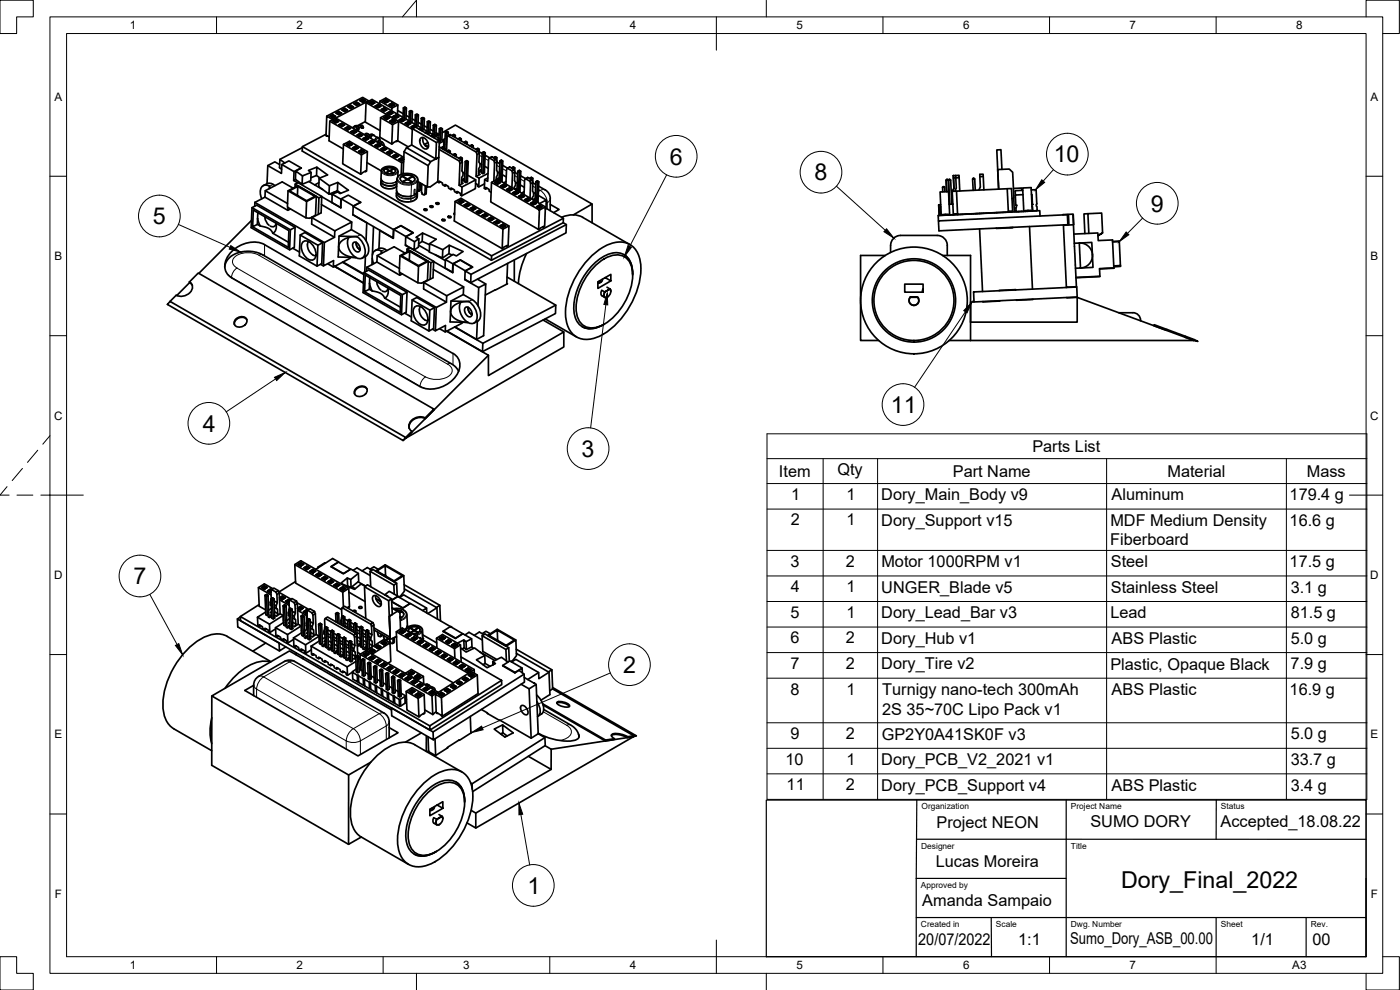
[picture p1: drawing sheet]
<svg xmlns="http://www.w3.org/2000/svg" width="420mm" height="297mm" viewBox="0 0 420 297" stroke-linecap="round" stroke-linejoin="round" font-family="sans-serif">
<defs><g id="words">
<g font-size="7">
<text x="201" y="49.4">6</text>
<text x="316.2" y="48.7">10</text>
<text x="244.5" y="54.1">8</text>
<text x="345.4" y="63.5">9</text>
<text x="45.9" y="67.3">5</text>
<text x="267.4" y="123.9">11</text>
<text x="60.9" y="129.5">4</text>
<text x="174.6" y="137.1">3</text>
<text x="40" y="175.3">7</text>
<text x="187" y="202">2</text>
<text x="158.3" y="268.2">1</text>
<text x="336.4" y="266.5">Dory_Final_2022</text>
</g>
<g font-size="4.9">
<text x="309.8" y="135.6">Parts List</text>
<text x="233.8" y="143.1">Item</text>
<text x="251.3" y="142.6">Qty</text>
<text x="286" y="143.1">Part Name</text>
<text x="350.4" y="143.1">Material</text>
<text x="392.2" y="143.1">Mass</text>
<text x="237.4" y="150">1</text>
<text x="254" y="150">1</text>
<text x="264.5" y="150.1">Dory_Main_Body v9</text>
<text x="333.6" y="150.1">Aluminum</text>
<text x="387" y="150.1">179.4 g</text>
<text x="237.3" y="157.7">2</text>
<text x="254" y="157.7">1</text>
<text x="264.5" y="157.8">Dory_Support v15</text>
<text x="333.2" y="157.8">MDF Medium Density</text>
<text x="387" y="157.8">16.6 g</text>
<text x="333.2" y="163.6">Fiberboard</text>
<text x="237.3" y="170.1">3</text>
<text x="253.9" y="170.1">2</text>
<text x="264.5" y="170.2">Motor 1000RPM v1</text>
<text x="333.4" y="170.2">Steel</text>
<text x="387" y="170.2">17.5 g</text>
<text x="237.3" y="177.7">4</text>
<text x="254" y="177.7">1</text>
<text x="264.5" y="177.9">UNGER_Blade v5</text>
<text x="333.4" y="177.9">Stainless Steel</text>
<text x="387.3" y="177.8">3.1 g</text>
<text x="237.2" y="185.4">5</text>
<text x="254" y="185.4">1</text>
<text x="264.5" y="185.5">Dory_Lead_Bar v3</text>
<text x="333.2" y="185.5">Lead</text>
<text x="387.4" y="185.5">81.5 g</text>
<text x="237.3" y="193">6</text>
<text x="253.9" y="193">2</text>
<text x="264.5" y="193.2">Dory_Hub v1</text>
<text x="333.6" y="193.2">ABS Plastic</text>
<text x="387.3" y="193.2">5.0 g</text>
<text x="237.2" y="200.7">7</text>
<text x="253.9" y="200.7">2</text>
<text x="264.5" y="200.8">Dory_Tire v2</text>
<text x="333.2" y="200.9">Plastic, Opaque Black</text>
<text x="387.3" y="200.8">7.9 g</text>
<text x="237.3" y="208.4">8</text>
<text x="254" y="208.4">1</text>
<text x="264.8" y="208.5">Turnigy nano-tech 300mAh</text>
<text x="333.6" y="208.5">ABS Plastic</text>
<text x="387" y="208.5">16.9 g</text>
<text x="264.7" y="214.4">2S 35~70C Lipo Pack v1</text>
<text x="237.3" y="221.8">9</text>
<text x="253.9" y="221.8">2</text>
<text x="264.6" y="221.9">GP2Y0A41SK0F v3</text>
<text x="387.3" y="221.9">5.0 g</text>
<text x="235.7" y="229.4">10</text>
<text x="254" y="229.4">1</text>
<text x="264.5" y="229.6">Dory_PCB_V2_2021 v1</text>
<text x="387.3" y="229.5">33.7 g</text>
<text x="236.1" y="237.1">11</text>
<text x="253.9" y="237.1">2</text>
<text x="264.5" y="237.2">Dory_PCB_Support v4</text>
<text x="333.6" y="237.2">ABS Plastic</text>
<text x="387.3" y="237.2">3.4 g</text>
<text x="281.1" y="248.4">Project NEON</text>
<text x="327.3" y="248.2">SUMO DORY</text>
<text x="366.3" y="248.2">Accepted_18.08.22</text>
<text x="280.8" y="260.1">Lucas Moreira</text>
<text x="276.8" y="271.9">Amanda Sampaio</text>
<text x="275.6" y="283.6">20/07/2022</text>
<text x="305.6" y="283.6">1:1</text>
<text x="321.1" y="283.3">Sumo_Dory_ASB_00.00</text>
<text x="375.5" y="283.6">1/1</text>
<text x="393.9" y="283.6">00</text>
</g>
<g font-size="3.5">
<text x="39" y="8.8">1</text>
<text x="89" y="8.8">2</text>
<text x="139" y="8.8">3</text>
<text x="189" y="8.8">4</text>
<text x="239" y="8.8">5</text>
<text x="289" y="8.8">6</text>
<text x="339" y="8.8">7</text>
<text x="389" y="8.8">8</text>
<text x="16.3" y="30.2">A</text>
<text x="411.3" y="30.2">A</text>
<text x="16.3" y="78">B</text>
<text x="411.3" y="78">B</text>
<text x="16.2" y="125.9">C</text>
<text x="411.2" y="125.9">C</text>
<text x="16.2" y="173.7">D</text>
<text x="411.2" y="173.7">D</text>
<text x="16.3" y="221.6">E</text>
<text x="411.3" y="221.6">E</text>
<text x="16.4" y="269.4">F</text>
<text x="411.4" y="269.4">F</text>
<text x="39" y="290.8">1</text>
<text x="89" y="290.8">2</text>
<text x="139" y="290.8">3</text>
<text x="189" y="290.8">4</text>
<text x="239" y="290.8">5</text>
<text x="289" y="290.8">6</text>
<text x="339" y="290.8">7</text>
<text x="387.8" y="290.8">A3</text>
</g>
<g font-size="2.5">
<text x="276.6" y="242.9">Organization</text>
<text x="321.4" y="242.9">Project Name</text>
<text x="366.4" y="242.9">Status</text>
<text x="276.5" y="254.6">Designer</text>
<text x="321.4" y="254.6">Title</text>
<text x="276.4" y="266.3">Approved by</text>
<text x="276.4" y="278.1">Created in</text>
<text x="298.9" y="278.1">Scale</text>
<text x="321.4" y="278.1">Dwg. Number</text>
<text x="366.4" y="278.1">Sheet</text>
<text x="393.4" y="278.1">Rev.</text>
</g>
</g></defs>
<!-- layer: Visible -->
<g fill="none" stroke="#000" stroke-width=".51">
<path d="M99 36.4l21.5 12.4M99 34.9l.9-.5 .8 .5-.8 .5zM99 34.9l.9-.5 .8 .5M99.9 35.9l-1.8-1.1-.3 5.9 1 .4M99.9 34.4l-.1 .5-.4 .2 .4-.2 .5 .2-.5-.2v.4M99.9 35.9h.1M99.9 36.4l.9-.4 .8 .5-.8 .4zM99.9 36.4l.9-.4 .8 .5M100.4 36.7l.4-.2 .4 .2-.4-.2v.4M100.8 36v.5l-.4 .1M100.8 33.9l.9-.4 .8 .5-.8 .4zM101.6 33.5v.5l-.4 .2 .4-.2 .5 .2-.5-.2v.4"/>
<path d="M101.6 33.5l.9 .5M101.7 33.5l-.9 .4M101.7 37.5l.9-.5 .8 .5-.8 .4zM101.7 37.5l.9-.5 .8 .5M102.2 37.7l.4-.2v.4M102.6 37v.5l.4 .2-.4-.2-.4 .2M102.6 33l.8-.5 .9 .5-.9 .5zM102.6 33l.8-.5 .9 .5M103.4 32.5v.5l-.4 .2 .4-.2 .4 .3-.4-.3v.5M103.5 38.5l.9-.5 .8 .5-.8 .5zM103.5 38.5l.9-.5 .8 .5M104.4 38v.5l-.5 .2 .5-.2 .4 .3-.4-.3v.5"/>
<path d="M104.4 32.1l.8-.5 .9 .5-.9 .4zM104.4 32.1l.8-.5 .9 .5M105.2 31.6v.5l-.4 .2 .4-.2 .4 .2-.4-.2v.4M105.3 39.5l.9-.4 .8 .5-.8 .4zM105.3 39.5l.9-.4 .8 .5M106.2 39.1v.5l.4 .2-.4-.2-.5 .2 .5-.2v.4M106.2 31.1l.8-.4 .9 .5-.9 .4zM106.2 31.1l.8-.4 .9 .5M106.2 38.1a.78 .78 0 0 1 .9 .1 .78 .78 0 0 1 .1 1l-.4-1.1-.4-.1-.6 .3M106.3 37.9l.7-.2 .6 .3 .1 .7-.4 .5M107 30.7v.5l-.4 .2 .4-.2 .4 .2-.4-.2v.4M107.5 37.9l1.1-.3 .3 .3 .1 .5"/>
<path d="M107.7 38.4l.8-.4v.4M108 30.2l.8-.5 .9 .5-.9 .5zM108 30.2l.8-.5 .9 .5M108.5 38.1l-.1 .2 .3 .2 .3-.1v-.3M108.8 29.7v.5l-.4 .2 .4-.2 .4 .3-.4-.3v.5M109.6 36.5l-2.4 1.2M109.9 30.8l-.3 5.8 4.5 2.6M110.6 30.4l-10.7 5.5M110.6 30.3l-1.8-1.1-10.7 5.6M110.8 30.8l.9-.4 .8 .5-.8 .4zM110.8 30.8l.9-.4 .8 .5M111.7 30.4v.4l.4 .3-.4-.3-.4 .3 .4-.3-.1 .5"/>
<path d="M112.6 31.8l.9-.4 .8 .5-.8 .4zM112.6 31.8l.9-.4 .8 .5M113.5 31.4v.5l.4 .2-.4-.2-.4 .2 .4-.2-.1 .4M114 31.2v-.8l1.8-1 3.6 2.1-.1 2.8M114 30.4l3.6 2M114.2 35.3l3.6 2.1-.2 5.8-3.6-2zM114.2 35.3l1.8-.9 3.6 2.1M114.4 32.9l.9-.5 .8 .5-.8 .5zM114.4 32.9l.9-.5 .8 .5M115 30.4l.8-.5 .9 .5-.9 .5zM115 30.4l.8-.5 .9 .5M115.2 35.3l.8-.4 .9 .5-.9 .4z"/>
<path d="M115.2 35.3l.8-.4 .9 .5M115.3 32.4l-.1 .5-.4 .2 .4-.2 .5 .3-.5-.3v.5M115.8 29.9v.5l.4 .3-.4-.3-.4 .2 .4-.2v.5M116 34.9v.5l-.4 .2 .4-.2 .4 .2-.4-.2v.4M116.2 33.9l.9-.4 .8 .5-.8 .4zM116.2 33.9l.9-.4 .8 .5M116.8 31.4l.8-.4 .8 .5-.8 .4zM116.8 31.4l.8-.4 .8 .5M117 36.4l.8-.5 .9 .5-.9 .5zM117 36.4l.8-.5 .9 .5M117.1 33.5l-.1 .5 .5 .2-.5-.2-.4 .2 .4-.2v.4M117.6 31v.5l-.4 .2 .4-.2 .4 .2-.4-.2v.4"/>
<path d="M117.8 37.4l1.8-.9-.2 5.8-.3 .1v-.1l-1.5 .9M117.8 35.9v.5l-.4 .2 .4-.2 .4 .2-.4-.2v.5M118 35l.9-.5 .8 .5-.8 .4zM118 35l.9-.5 .8 .5M118.9 34.5l-.1 .5 .5 .2-.5-.2-.4 .2 .4-.2v.4M119.3 33.2l1.7 .9M119.4 31.5l-1.8 .9v.9M119.8 36l.8-.5 .9 .6-.9 .4zM119.8 36l.8-.5 .9 .6M120.6 35.5v.5l-.4 .2 .4-.2 .5 .3-.5-.3v.5M121.1 32.4l.4 .2-.1 2.9M121.1 32.4l-.2 2.8"/>
<path d="M121.3 32.3l.2 .3 .5-.2-.2 3.3M121.5 32.4h.5M121.6 37l.8-.4 .9 .5-.9 .4zM121.6 37l.8-.4 .9 .5M121.8 32.3l-.3-.2-.4 .3M121.9 34.6l.9 .5M122.4 36.6v.5l-.4 .2 .4-.2 .4 .2-.4-.2v.4M123.1 33.3l.2 .1M123.3 33.7l.5-.2-.2 3.3M123.3 33.7l-.4-.3-.2 2.8M123.3 33.7l-.1 2.8M123.4 38.1l.8-.5 .9 .5"/>
<path d="M123.5 33.3l-.2-.1-.4 .2M123.7 35.7l.9 .5M123.7 38.6l7.3 4.2-.2 4.9M123.7 38.8l-13.8-8 1.8-.9 21.5 12.4M123.8 33.5l-.5-.1v.3M124.2 37.6v.5l-.4 .2 .4-.2 .2 .1-.2-.1v.2M124.9 38.2l.2-.1-.9-.5-.8 .5 .6 .3M124.9 34.3l.2 .2M125.1 34.7l.5-.2-.2 3.3M125.1 34.7l-.4-.2-.2 2.8M125.1 34.7l-.1 2.9M125.3 34.4l-.2-.2-.4 .3"/>
<path d="M125.5 36.7l.9 .5M125.6 34.5h-.5v.2M126 38.7v.2M126.4 35.5l.5 .3-.1 2.8M126.4 35.5l-.1 2.8M126.7 35.4l.2 .4 .5-.3-.2 3.3M126.7 35.4h.4M126.7 35.4l-.3 .1M126.9 39.2l-.9-.5-.2 .1 .2-.1 .9 .5-.3 .1M126.9 35.5h.5M127.3 37.7l.9 .6M127.6 39.8l.2-.1 .9 .5-.9-.5z"/>
<path d="M127.8 39.7v.2M128.2 36.5l.5 .3-.1 2.8M128.2 36.5l-.1 2.9M128.5 36.4l.2 .4 .5-.2-.2 3.3M128.5 36.4h.4M128.5 36.4l-.3 .1M128.7 36.5l.5 .1M129.1 38.8l.9 .5M130 37.6l.5 .2-.1 2.9M130 37.6l-.1 2.8M130.3 37.5l.2 .3 .5-.2-.2 3.3M130.5 37.6h.5"/>
<path d="M130.7 37.5l-.2-.2-.5 .3M130.9 39.8l.9 .5-1 .6M132.1 38.5l.2 .1M132.3 38.9l.5-.3-.2 3.3M132.3 38.9l-.5-.3-.1 2.8M132.3 38.9l-.1 2.8M132.5 38.5l-.2-.1-.5 .2M132.7 39.8l4-2.3 41 23.7-5.6 3.3M132.8 38.6h-.5v.3M133.6 39.7l-.2 4.8 .6 .2M133.6 39.7l.5 .2-.2 4.9M133.9 39.5l.2 .4 .4-.2v1"/>
<path d="M133.9 39.5h.4M133.9 39.5l-.3 .2M134.1 39.7h.4M79.5 59.1l6.9 4 .8-.4M79.6 57.2l6.7 3.9M80.4 49.7l4.1 2.3 .1-2.6 2.1-1.1 3.7 2.1-1.6 .9M80.9 55.9v.6zM80.9 55.9a1.77 1.77 0 0 0-2.1-.1 1.77 1.77 0 0 0-.7 2l.4 1.8M82 55.3l.5 .4M82 55.3l-.8-.3a2.59 2.59 0 0 0-2.2 .7M83.9 49.4l-1.4-.8-2.1 1.1-.3 5.4M84.6 49.4l3.6 2.1 2.2-1"/>
<path d="M85.5 48.9l-1.5-1.1-.1 2.5 .6 .5M86.4 57.2l3-1.5 5.5 3.2-.2 5.7-1.8 .9-1.1-.1-5.5-3.2zM86.4 57.2l5.6 3.3-.2 4.9M87.9 56.4l-3.2-1.8-5.1 2.6-.1 1.9-3 1.6M88.1 54.2l1.2 .6M88.2 51.5l-.1 2.7 .6-.3M88.5 56.1l.1-.8 7.1 4.1-.2 4.9M88.6 55.3l.8-.5 7.2 4.1-.2 5-2.8 1.4-.1 1.9 6.9 4M89.4 56l5.1 2.9-2.5 1.3-5.1-3 2.5-1.2-.1 2.6M90.7 44.3l-6.7 3.5M92.7 54.5l4.1 2.4M93.3 53.3l1.7-.7 .1-2.4 3.2 2.3-2.5 1"/>
<path d="M93.4 51.7l-2.6 1.1-.1 2.5-2-1.5 .1-2.5 2 1.5M94.9 58.9l-2.9 1.6M95 52.6l1 .8M95.1 50.2l-2.5 .9 .8 .6-.1 2.5-2.6 1.1M95.7 54.8l-1.3 .7M96.6 59l5.7 3.3 .1-2.6 2.1-1.1 3.8 2.1-2.3 1.2M96.6 58.9l-.9 .5M97.9 40.3l-7.1 3.7-.1 1.3 56.8 32.8v-1.3l-56.7-32.8M98.3 40.8l-.2 .1M98.7 58.3l2.6-1.1 .1-2.5 3.2 2.4-2.6 1-.6-.5-1.7 .7M99.1 58.1l.6 .4M100.3 57.6v.4"/>
<path d="M101.3 57.2l1 .8M101.4 54.7l-2.6 1-.1 2.6-3-2.3 .1-2.5 3 2.2M102.4 59.7l-.2 2.6-2.6-1.5 .1-2.5 2.6 1.5M102.4 59.7l3.7 2.1 2.1-1M103 44.7l-4.3-2.5 .3-5.8 1.8-1 20.4 11.8M103.1 43.3l5.4 3.1-.3 5.9-5.4-3.1zM103.1 43.3l1.8-.9 5.4 3.1M104 43.3l.9-.4 .8 .5-.8 .4zM104 43.3l.9-.4 .8 .5M104.9 42.9v.5l.4 .2-.4-.2-.4 .2 .4-.2v.4M105.8 44.4l.9-.5 .8 .5-.8 .5zM105.8 44.4l.9-.5 .8 .5"/>
<path d="M106.7 43.9v.5l-.4 .2 .4-.2 .4 .2-.4-.2-.1 .5M107.1 40.6l.9-.5 .8 .5-.8 .4zM107.1 40.6l.9-.5 .8 .5M107.6 45.4l.9-.4 .8 .5-.8 .4zM107.6 45.4l.9-.4 .8 .5M108 40.1l-.1 .5-.4 .2 .4-.2 .5 .2-.5-.2v.4M108.5 46.4l1.8-.9-.3 5.8-.3 .2v-.2l-1.5 1M108.5 45v.5l-.4 .2 .4-.2 .4 .2-.4-.2-.1 .4M108.9 41.6l.9-.4 .8 .4-.8 .5zM108.9 41.6l.9-.4 .8 .4M109.5 40.4a.59 .59 0 0 1 .8-.3l.7 .4M109.6 51.4l.1 .1"/>
<path d="M109.8 41.2l-.1 .4-.4 .2 .4-.2 .5 .3-.5-.3v.5M109.9 40.7l.1-.2 .7 .4M109.9 40.6l.1 .2M110.1 48.8l4.3 2.5M110.7 42.6l.8-.4 .9 .5-.9 .4zM110.7 42.6l.8-.4 .9 .5M111.5 42.2v.5l-.4 .2 .4-.2 .5 .2-.5-.2v.4M112.1 40.5l-.7-.2-.5 .3-.2 .6M112.3 40.7l-.6-.1-.5 .8M112.5 42.2a.81 .81 0 0 1 .6-.9 .81 .81 0 0 1 .9 .5v.5M112.5 43.7l.8-.5 .9 .5-.9 .5zM112.5 43.7l.8-.5 .9 .5"/>
<path d="M113.2 41.2l-1.2-.7-.6 .5-.2 .5M113.3 43.2v.5l-.4 .2 .4-.2 .4 .2-.4-.2v.4M113.8 42.7l-.2 .1M114.3 44.7l.8-.4 .9 .5-.9 .4zM114.3 44.7l.8-.4 .9 .5M114.3 54.4a2.71 2.71 0 0 0 3.6 1.3l1.2-.6M114.4 53.9l-.1 1.6 .9 .8 1.2 .3h1.2l1.4-.7M114.8 43.5l-1.3-1 .2-.4 1.2 .7 .4 1M115.1 44.3v.5l-.4 .1 .4-.1 .4 .2-.4-.2v.4M115.2 51.2l.5-.6 1.2 .7-1.2 .6M115.3 43.7l.1 .2M115.5 50.6a2.29 2.29 0 0 1 3.2 .6 2.08 2.08 0 0 1-3.5 .1z"/>
<path d="M115.7 50.6l1.2 .7 1.3-.7M115.7 50.6h.1M115.8 50.5a2.84 2.84 0 0 1 2.4 .1M115.8 51.9l1.1-.6 1.2 .7M116.1 45.7l.8-.4 .9 .5-.9 .4zM116.1 45.7l.8-.4 .9 .5M116.9 51.3h.1M116.9 51.3v.1M116.9 45.3v.5l-.4 .2 .4-.2 .4 .2-.4-.2v.4M116.9 51.3l1.2 .6M117.9 46.8l.8-.5 .9 .5-.9 .5zM117.9 46.8l.8-.5 .9 .5"/>
<path d="M118.2 50.6l-.1 .1M118.7 51.3l-.5-.6-1.2 .7M118.7 46.3v.5l-.4 .2 .4-.2 .4 .3-.4-.3v.5M118.9 42.4h.2M119.1 57.5l-.2 1.4 .5 .8 1.1 .6 1.4 .3 1.6-.1 1.2-.7 .5-.7v-1.4M119.1 54.3l-.4 .4M119.4 53.1v-1.6a2.87 2.87 0 0 0-3.8-1.4l-.7 .3-.4 .6-.2 2.6 .6 .9M119.4 42.3l3.1 1.8M119.7 58.3h.1M119.7 58.3l1.6 .6h2M119.7 58.3l-.7-1.1 .1-3.5a3.3 3.3 0 0 1 4.3-1.5l1.5 .7 .5 1-.1 3.5-.8 1.1M119.7 47.8l.8-.4 .7 .3-.7-.3-.8 .4 .8 .5 .7-.3"/>
<path d="M120.4 53a3 3 0 0 1 4.1 .5 1.78 1.78 0 0 1-2.4 1.4l-1.3-.4a.91 .91 0 0 1-.4-1.5zM120.5 47.4v.4l-.4 .3 .4-.2 .4 .2-.4-.3v.5M120.7 52.9l-.6 .7M120.7 52.9l1.6 1M120.8 52.9h.1M120.8 52.9l1.5 .8M120.8 52.8l1.5-.3 1.5 .4M120.8 54.6l1.5-.8 1.4 .9M121.1 48.5l-.6 .3-.1 3.6M121.3 45.5l7.2 4.2-.3 6.4-2.8-1.6M122 44.3l7.2 4.2-.7 1.2M122.2 53.9l-1.4 .6"/>
<path d="M123.5 43.5l-1.5 .8-.7 1.2-.3 6.5 .3 .1M123.5 43.5l7.3 4.2 .9-.5-2.5 1.3M123.8 53l-1.5 .8M124.5 53.8l-.6-.8-1.5 .8 1.4 .8M125.7 57.2l-.2 .2M125.8 54.7l-.1 2.5 .4-.2M125.9 57.1l-.4 .2M125.9 57.1l-.6 .3M126.1 57l-.2 .2M126.2 54.9l-.1 2.1M126.3 41.4a1.88 1.88 0 0 1 2.3 1.9 .99 .99 0 0 1-.4 1.3 .99 .99 0 0 1-1.3-.3l-.8-1.2a1.67 1.67 0 0 1 .2-1.7zM126.6 55.2l-.1 2.4 .2 .6"/>
<path d="M126.7 58a.53 .53 0 0 0 .5 .5 .53 .53 0 0 0 .5-.4M126.9 41.2a2.56 2.56 0 0 0 1.6 3h-.1M127.5 58.2l-.2 .2M127.6 55.8l-.1 2.4 .4-.2M127.6 43.7l.2-.1 .7 .5-.7-.5zM127.7 58.2l-.4 .2M127.8 43.6v.3M127.9 58l-.2 .3M128 56l-.1 2M128.4 42.8l-1.1 .5M128.7 40.2l-.3 .1M129.6 40.7v.3"/>
<path d="M130 40.2h-.4M130.5 41.2l-.9-.5-.2 .2 .2-.2 .9 .5-.3 .1M130.9 40.2l.8 .2M131 42.8l.9-.5-.5 12.2-2.3 1.6h-.9M131.4 41.8v.2M131.8 44.1l6.8 3.9-.7 .3-6.1-3.5M131.8 43l1.4-.7-.1 1.9M131.9 42.3l-7.2-4.2-1 .5-.2 4.9M132.2 54.6l-.5 .2M132.3 42.3l-.9-.5-.2 .1 .2-.1 .9 .5-.4 .2M132.4 44.4l.5 .3M132.4 44.3l.5-.1v.4l.4-.3v.6"/>
<path d="M132.8 44.1h.2M132.9 44.2l.4 .1M133.2 43.1l.3 .2M133.6 41.6l-.8 .4M134 55.6l-.5 .2M134.4 40.7l.7-.3 8.6 4.9-.7 .4zM134.4 40.7l-.2 .5-.2 4.1M134.6 45.2h.1M134.7 45.7l.4-.3v.6M134.8 45.2l-.6 .1M135.1 45.4l-.3-.2-.1 .4-.5-.1M135.8 56.6l-.5 .3"/>
<path d="M136.1 40.4l.1 .1M136.2 41l.5-.4-.1 .6M136.3 40.4l-.6 .2M136.4 46.2h.1M136.5 46.8l.4-.4v.6M136.6 46.2l-.6 .2M136.7 40.6l-.4-.2-.1 .5-.5-.2M136.9 46.4l-.3-.2-.1 .4-.5-.1M137.5 41.8l.5 .2M137.5 41.6l.5-.1v.4l.4-.2v.6M137.6 57.7l-.5 .2M137.8 47.5l.5 .3"/>
<path d="M137.8 47.4l.5-.1v.4l.4-.3v1M137.9 48.3l.1 .8-.2 6.5 .9 .5-.1 2.6-.4-.2v-.5l-1-.6-.1 .5-.7-.4v-.5l-1-.6-.1 .5-.7-.4v-.5l-1-.6-.1 .4-.7-.4v-.5l-1-.6-.1 .5-.4-.2M137.9 41.5h.2M138 41.5l.4 .2M138.2 47.2h.2M138.3 47.3l.4 .1M138.6 48l.1 .7-.7 .4M138.7 56.1l4.1-2.1-.1 2.6-4.1 2.1M138.7 48.7l-.1 2.6 .4 .5-.1 .9-.3 .6-.1 1.4 .1 .3h.3l-1.1 .6M138.9 51.7l.6 .4M139.1 53.6v.5M139.4 54l-.7 .3-.2-.1"/>
<path d="M139.4 53.8l-.3-.2-.6 .4M139.7 42.5h.1M139.8 43.1l.4-.4v.6M139.9 42.5l-.6 .2M140 48.3h.1M140.2 48.3l-.6 .2M140.2 42.7l-.3-.2-.1 .4-.5-.1M140.4 52.6l2.4 1.4M140.5 48.5l-.3-.2-.1 .4-.5-.2-.2 6 .4 .3 .5-.3 .2-6-.4 .2-.3 6.1M141.5 43.5l.1 .1M141.6 44.1l.4-.4v.7M141.7 43.5l-.6 .2"/>
<path d="M142 43.7l-.3-.2-.1 .5-.5-.2M142.9 44.9l.5 .2M142.9 44.8l.5-.2v.4l.4-.2v1M143 45.7l.2 .7-.3 6.5 .9 .5-.1 2.7-.4-.2v-.5l-.6-.4M143.3 44.6h.2M143.4 44.6l.4 .2M143.7 45.3l.1 .7-.6 .4M143.8 45.5l.9 .6M143.8 46l-.1 2.6 .4 .6-.1 .8-.3 .6-.1 1.4 .1 .3h.3l-1.1 .6M144 49.1l.6 .3M144.3 51l-.1 .5M144.5 51.1l-.2-.1-.7 .3"/>
<path d="M144.5 51.3l-.7 .4-.2-.1M145.1 45.6h.1M145.3 45.6l-.6 .2M145.4 55.2l-1.7 .9M145.5 49.9l1 .6M145.6 46.6l1.3 .8M145.6 45.8l-.4-.2v.4l-.5-.2-.2 6 .4 .3 .5-.2 .2-6.1-.4 .2-.3 6.1M146.2 56.5l-.5 .2M146.4 53.4l-.9 .5M146.5 52l-2.7 1.4M146.9 47.4l.7-.4 1.3 .8-.7 .4zM146.9 47.4l-.3 .5-.2 6.5-.9-.5-.1 2.6 .3 .2 .1-.5 1 .6v.5l.6 .4"/>
<path d="M147.5 54.7l14.4 8.3-.3 5.9-14.3-8.3zM147.5 54.7l1.8-.9 14.4 8.3M148.2 48.2l.2 .7-.2 5.5M148.5 54.8l.8-.5 .9 .5-.9 .5zM148.5 54.8l.8-.5 .9 .5M148.6 47.1h.1M148.7 47.7l.4-.4v1M148.8 47.1l-.6 .2M148.9 47.8l.2 .7-.7 .4M149.1 47.3l-.3-.2-.1 .4-.5-.1M149.1 48.6l.9 .5M149.1 48.5l-.1 2.6 .4 .6-.5 2.3"/>
<path d="M149.3 54.3v.5l-.4 .2 .4-.2 .4 .2-.4-.2v.4M149.4 51.8l.5 .1M149.5 53.5l.3 .1M149.5 53.5l-.6 .3M149.5 53.5v.4M149.8 53.8l-.2 .1M150.2 54.3l.3-5.7 .4-.3-.2 6.1-.2 .1M150.3 55.8l.8-.4 .9 .4-.9 .5zM150.3 55.8l.8-.4 .9 .4M150.4 48.1l.1 .1M150.6 48.1l-.6 .2M150.7 52.4l1.2 .7"/>
<path d="M150.9 49.6l1.4 .8M150.9 48.3l-.4-.1v.4l-.5-.3-.2 5.8M151.1 55.4v.4l-.4 .2 .4-.2 .4 .3-.4-.3v.5M151.9 54.5l-.7 .3M152.1 56.8l.8-.4 .9 .5-.9 .4zM152.1 56.8l.8-.4 .9 .5M152.3 50.5l.7-.4 1.3 .8-.7 .4zM152.3 50.5l-.3 .4-.2 4.4M152.9 56.4v.5l-.4 .2 .4-.2 .4 .2-.4-.2v.4M153.6 51.3l.2 .7-.2 4.3M153.9 57.9l.8-.5 .9 .5-.9 .5zM153.9 57.9l.8-.5 .9 .5"/>
<path d="M153.9 50.2h.2M154 50.7l.5-.3v1M154.2 50.2l-.6 .1M154.3 50.9l.2 .7-.7 .4M154.5 50.4l-.3-.2-.1 .4-.5-.1M154.5 51.6l-.1 2.6 .3 .6v.8l-.4 .6v.5M154.5 51.7l.8 .5M154.7 57.4v.5l-.4 .2 .4-.2 .4 .3-.4-.3v.4M154.7 54.9l.5 .1M154.9 56.6l.3 .1M154.9 56.6v.4l.3-.1M154.9 56.6l-.4 .2"/>
<path d="M155.6 57.4l.2-5.8 .5-.2-.3 6.1-.2 .1M155.6 58.9l.9-.4 .9 .5-.9 .4zM155.7 58.9l.8-.4 .9 .5M155.7 51.2h.2M155.9 51.2l-.5 .2M156.1 55.5l1.3 .7M156.2 52.7l1.5 .9M156.3 51.4l-.4-.2-.1 .4-.4-.2-.2 5.8M156.5 58.5v.4l-.4 .2 .4-.2 .4 .3-.4-.3v.5M157.3 57.5l-.8 .4M157.4 60l.9-.5 .8 .5-.8 .4zM157.4 60l.9-.5 .8 .5"/>
<path d="M157.7 53.6l.7-.4 1.3 .8-.7 .4zM157.7 53.6l-.3 .5-.1 4.3M158.3 59.5v.5l-.4 .2 .4-.2 .4 .2-.4-.2v.4M159 54.4l.2 .7-.1 4.3M159.4 53.3h.1M159.5 53.9l.4-.4v1M159.6 53.3l-.6 .2M159.7 54l.2 .7-.7 .4M159.9 53.5l-.3-.2-.1 .4-.5-.1M159.9 54.7l-.1 2.6 .3 .6v.8l-.4 .6v.5M159.9 54.9l.9 .4M160.1 58.1h.6"/>
<path d="M160.3 59.7l.3 .2M160.3 59.7v.5l.3-.2M160.3 59.7l-.4 .2M161.2 54.3l.1 .1M161.4 54.3l-.6 .2M161.5 58.6l2.5 1.4M161.6 55.9a5.7 5.7 0 0 1 3.1 2.2l.4 1.5v3.6M161.7 54.5l-.4-.1v.4l-.5-.3-.2 5.8M282.1 57.6l2.6-.1 .3 7h-.4v-.2l-1.7 .1v.2h-.4zM283.5 56.1l-.2-.1-.4 .2M283.6 57.5l-.1-1.4-.6 .1v1.4M283.9 54.1l.2 3.4z"/>
<path d="M284.2 53.8l-.2 .3h.6l.4 7.2M284.2 53.8l.4 .3M284.2 53.8l-.3 .3M284.7 54l.3 7.3M285.3 54l-.4-.2-.2 .2h.6l.3 7.3M286.1 52.7l.2 3.8M286.1 53.4h.1M286.3 56.5l-.5 .9M286.3 56.5l-.4 .9M286.8 52.7l1-.1 .2 4.7M286.8 52.7l.2 3.8-.4 .9M286.8 52.7h-.7"/>
<path d="M287.1 57.3l-1.3 .1 .3 7M287.1 57.3l15.2-.7 .3 7-15.2 .8zM287.8 53.3l-1.6 .1M291.9 53.7l.2 3.4M292.5 53.7l-.2-.3-.4 .3h.6l.2 3.4M295.1 53h-1M295.3 57l-.3-4.7h-1l.2 3.8-.4 .9M299.7 56.8l-.3-5.9 3.5-.2 1 1 .4 7.7-.6 .2M300.7 50.8l-.3-5.9-1.3 .1 .6 11.8M302.3 56.6h1.3l.3 6.9-1.3-.1M304.1 56.5l2.5-.1 .1 .7M304.2 59.4l.2 4.1 .5-.2"/>
<path d="M304.7 58.7l.3 3.5M306.9 57.1l-2.2 .2v1.3M307 58.4l-2.1 .1-.2 .2M309.6 58.3l.1 .2v2.9M310.7 56.9l-1.2 .1M310.8 56.9l.2 .2 .1 4.8M75.5 66.2l-15.8 15.8M75.6 62.3l1.4-.7 11.6 6.6-.3 6-1.4 .8-11.5-6.7zM75.6 62.3l11.5 6.6M76.5 60.7l20.8 12.1M76.5 60.7v1.2M77.2 67.3l-1.4 .8 .2-5.1 10.7 6.2-.2 5-10.7-6.1"/>
<path d="M77.3 65.5l-.1 1.8 .9 .5M77.3 65.5l.8 2.3M77.4 64.1l-.1 1.4M77.4 63.8v.3M78.1 67.8l2.6 .8 .6 .5 .6 .9M79.5 65.2l.4 1.3 .8 1.1M81.1 67.8a1.06 1.06 0 0 0 1.2 .2 1.06 1.06 0 0 0 .6-1v.7a2.35 2.35 0 0 1-1 2.3M81.9 70l4.7 2.7M86.4 62.3v.8M87.9 74.5l2 1.1M88.6 68.2l-1.5 .7-.2 6.1M90.1 70.5l-.3 6.3 5.3 3"/>
<path d="M91 72.5a2.64 2.64 0 0 1 3.4 2l.3 .7a1.97 1.97 0 0 1-1.2 2.9 4 4 0 0 1-2.8-5.2zM92.6 72.5a3.1 3.1 0 0 0 2.2 4.3M93.6 65.2h.1M93.6 65.3l6.9 4M96.2 79.3l.9 .5M96.5 61.4l9.1 5.2M96.8 72.8l-1.4 .8-5.3-3.1 1.4-.7 5.3 3-.2 6.3-1.5 .7 .3-6.2M98.3 79.1l1.7 1M100.4 79.9l8.7 5M101.7 70.9l5.4 .1M102.3 62.3h-.1M102.8 78.7l6.4 3.7"/>
<path d="M102.9 78.6l6.3 3.6M104.7 71.2a5 5 0 0 0 2.1 6.1M105.1 77.2v.3l-5.1 2.6 .1-1.9-3 1.6 .2-7 3.1-1.6 .1-1.9 5.1-2.7-.1 2.3-3.8 2-.2 6.2 5.3 .2M105.5 68.9l2.6 1.5M106 64.4v.1M106 64.5l4.1 2.3-.2 5.4M106.1 72.8a1.73 1.73 0 0 1 1.9 2.4 .97 .97 0 0 1-1 .4 .97 .97 0 0 1-.8-.8l-.2-.4a1.48 1.48 0 0 1 .1-1.6zM106.1 61.8v.1M106.9 72.7a2.33 2.33 0 0 0 1.2 2.2M107.1 71a5.4 5.4 0 0 0-5.3 2.4 2.83 2.83 0 0 0 2.4 3.4l2.6 .5M107.1 71a5.1 5.1 0 0 1 2.2 5.9 1.65 1.65 0 0 1-2.5 .4M108.1 70.4a5.2 5.2 0 0 1 2.3 5.8l-.7 .7"/>
<path d="M108.7 77.5l1-.6-.2 4.7M111.7 77.5l-.1 1.9M112.1 68l-.3 8.5M113.1 78.6l6.9 4 .8-.4M113.2 76.7l6.7 3.9M113.7 74.6l-1.1 .6M113.7 74.6l1-.1 1.4 .6M114 69.1l-.3 5.5M114.5 75.4v.6zM114.5 75.3a1.77 1.77 0 0 0-2.1 0 1.77 1.77 0 0 0-.7 1.9l.4 1.9M118.1 71.4h-.1M118.2 68.8l3.6 2.2 2.2-1.1-3.7-2.2-2.1 1.1-.2 2.7-4-2.3"/>
<path d="M120 76.7l3-1.5 5.5 3.2-.2 5.6-1.8 1-1.1-.1-5.6-3.3zM120 76.7l5.6 3.2-.2 5M120.4 67.8l3.6 2-2.2 1.2M120.4 67.7l-2.3 1.2-.1 2.5-12.1-7 .1-2.5 12.1 7M121.5 75.9l-3.2-1.9-5.1 2.7-.1 1.9-3 1.6M121.7 73.6h.1M121.7 73.6l1.2 .7M122.1 75.6l.1-.9 7.1 4.2-.2 4.9M122.2 74.7l.8-.4 7.2 4.1-.3 4.9-2.7 1.5-.1 1.9 6.9 4M123 75.4l5.1 3-2.5 1.3-5.1-3 2.5-1.3-.2 2.7M124.4 72.5l-2.6-1.5-.1 2.5M125.6 73.6l3.2 1.8"/>
<path d="M125.7 71.6l-1.3 .9-.1 2.5-2.6-1.5M126.7 72.4l2.2 1M126.8 69.9l-2 1.3 .9 .4-.1 2.5-1.3 .9M127.2 62.8l.6-.1 .4 .3-.6 .2zM128.5 78.4l-2.9 1.5M128.9 73.1l2-1.3-4.1-1.9-.1 2.5-1.1 .7M129 61.9l.6-.2 .4 .4-.6 .1zM130.2 78.5l5.7 3.3 .1-2.7 2.1-1.1 3.7 2.1-2.1 1.2-3.7-2.2M130.2 78.4l-.9 .5M130.6 76.4l3 1.8M130.8 61l.6-.2 .4 .3-.6 .2zM132.6 66l.6-.2 .4 .3-.6 .2z"/>
<path d="M132.8 77.4l1.9-1.3 .1-2.5 4.1 1.9-1.9 1.3-1-.5-2.3 1.6M134.4 65l.6-.1 .4 .3-.6 .2zM134.7 76.1l1 .4M134.8 73.6l-1.9 1.3-.1 2.5-4-1.8 .1-2.5 4 1.8M136.4 63.9l-.2 .3 .2 .2M136.6 60.5l1.8-1 14.3 8.3-.2 5.8-1.5 .7-.3 .3-14.4-8.3zM136.6 60.5l14.3 8.3M137.5 60.5l.9-.5 .8 .5-.8 .5zM137.5 60.5l.9-.5 .8 .5M138.2 78.1l3.7 2-2.3 1.2M138.2 78l-2.3 1.2-.1 2.5-2.2-1.3 .1-2.5 2.2 1.3M138.4 60v.5l-.4 .2 .4-.2 .4 .3-.4-.3-.1 .4"/>
<path d="M139.3 61.5l.9-.4 .8 .5-.8 .4zM139.3 61.5l.9-.4 .8 .5M140.2 61.1v.5l.4 .2-.4-.2-.4 .2 .4-.2-.1 .4M141.1 62.6l.9-.5 .8 .5-.8 .4zM141.1 62.6l.9-.5 .8 .5M142 62.1l-.1 .5-.4 .2 .4-.2 .5 .2-.5-.2v.4M142.9 63.6l.9-.5 .8 .5-.8 .5zM142.9 63.6l.9-.5 .8 .5M143.8 63.1l-.1 .5-.4 .2 .4-.2 .5 .3-.5-.3v.5M144.7 64.6l.9-.4 .8 .5-.8 .4zM144.7 64.6l.9-.4 .8 .5M145.6 64.2l-.1 .5 .5 .2-.5-.2-.4 .2 .4-.2v.4"/>
<path d="M146.5 65.7l.8-.5 .9 .5-.9 .5zM146.5 65.7l.8-.5 .9 .5M147.3 65.2v.5l-.4 .2 .4-.2 .5 .2-.5-.2v.4M148.3 66.7l.8-.4 .9 .4-.9 .5zM148.3 66.7l.8-.4 .9 .4M149.1 66.3v.4l.4 .3-.4-.3-.4 .3 .4-.3v.5M150.1 67.7l.8-.4 .9 .5-.9 .4zM150.1 67.7l.8-.4 .9 .5M150.9 67.3v.5l-.4 .2 .4-.2 .4 .2-.4-.2v.4M152.1 73.7l.1 .1M152.3 79l-.2 6.2M152.7 67.8l-1.8 1-.2 5.8"/>
<path d="M154.3 78v6.4M158 76.1a22.7 22.7 0 0 0-2.4 9M159.2 61l.9-.5 .8 .5-.8 .5zM159.2 61l.9-.5 .8 .5M160.1 60.5v.5l-.4 .2 .4-.2 .4 .3-.4-.3v.5M161 62l.9-.4 .8 .5-.8 .4zM161 62l.9-.4 .8 .5M161 60.6l.3-5.8 .4-.3-.2 6.1-.2 .1M161.9 63l1.8-.9-.3 5.8-1.8 1M161.9 61.6v.4l-.4 .3 .4-.3 .4 .3-.4-.3v.5M161.9 61.1l2.1-1.1-.1 2.7-.2 .1M163 68l.2 .1"/>
<path d="M163.9 62.5l5.2 3-.1 1.3M165.1 61.3l2.7 1.6-1.7 .9M168.6 65.2a7.1 7.1 0 0 1 6.3 0l14.1 8.2M169 66.8l1 .6-.1 2.5-28.6 14.9M169 66.8l-21.5 11.3M169.1 65.5l-21.6 11.3M170 67.4l-28.6 14.9-.1 2.5-1.8-1 .1-2.5 1.8 1M177.5 76.9a12.3 12.3 0 0 1 9.6-4.2 6.5 6.5 0 0 1 5.2 6.5 24.2 24.2 0 0 1-12.6 21.8 6.4 6.4 0 0 1-8.8-2.2 15.2 15.2 0 0 1 .4-12.5l1.3-3 1.7-2.8zM177.7 61.2v5.6M187.3 76.4a6.2 6.2 0 0 1 2.6 5.7M265.7 76.7h-7.4v25.5h5.4M267.3 73.6v2.2"/>
<path d="M267.3 73.6a2.99 2.99 0 0 1 3-3h11a2.99 2.99 0 0 1 3 3M281.7 61.5h.1M281.7 61.5l.2 3.1M281.9 64.6h.1M282.3 64.6h-.4M282.3 61.4l-.6 .1M282.3 64.6h.2M282.3 62v2.6M282.9 76.7h8.4v20v-6.1h1M283.3 64.5v.1M283.6 64.3v.3M283.6 64.5l-.7 .1"/>
<path d="M283.8 64.3v.3M283.9 64.5v.1M284.3 73.6v3.1M284.4 64.5h.1M284.5 64.5h.1M284.6 64.5h-.8M285.1 64.5h.1M285.2 64.5h.1M285.8 64.4v.1M285.9 61.2l-1.1 .1M285.9 61.2h.1M286.1 64.4l-1.1 .1"/>
<path d="M287.3 64.2v.2h-.8M287.4 64.1l-1.3 .3M287.5 64.4h.1M288.4 64.3v.1M288.9 64.3h.1M289.6 64.2v.1M289.9 64.2v.1M290 64.2l.1 .1M290.2 64.2v.1M290.3 64.2v.1M290.9 64.2h.1M291.5 64.2h.1"/>
<path d="M291.6 64.1v.1M292.1 64.1v.1M292.7 64.1h.1M293 64.1h.1M293.4 64.1h.1M294 68.7l.9 18.8M294 64v.1M294.1 64v.1M294.7 64v.1M295.3 64h.1M296 63.9v.1M296.6 63.9v.1"/>
<path d="M298.5 63.8v.1M299.1 63.8h.1M299.2 63.8h.1M301.1 63.7h.1M301.6 63.7h.1M302.5 63.6l.1 .1M302.7 63.4v.3M302.9 63.4v.2M302.9 63.6v.1M303.1 68.2v.2M303.4 63.4l.1 .2M303.4 63.6h-.5"/>
<path d="M303.7 68.2v.1M304 68.2l-5 .3M304.9 63.3l.2 .2 2.2-.1M305 62.2l-.1 1.1M305.6 63.5h.1M305.8 63.5h.1M307.2 63.4h.1M307.7 63.4h.1M307.8 63.4h.1M308.4 63.3v.1M308.4 63.1v.3M308.4 63.3l-.7 .1"/>
<path d="M308.6 63.1v.3M309 68l.9 18.7M309.4 63.3h-.8M309.7 61.9l.2 1.2-.1 .2M309.8 63.3h-.4v-.2l-1.7 .1v.2h-.4M309.8 63.3l-.3-7-2.6 .1 .4 7M311.1 61.9l.1 1.2-1.4 .2M312.1 64.8v-1.6l-30.5 1.5v1.6M319 64.5l3-.3 .2 3.2M319.2 67.6l.8 18.6 3-.2M320.3 64.4h.4l.1 3h-.3zM320.3 64.4l-38.7 1.9 .2 3 38.7-1.9"/>
<path d="M322 64.4l.2 2.9M322.2 67.4l.8 18.6M322.2 67.4l-3 .1M322.3 70.2l7.2-.3 .1 2.3 4.3-.2 .4 8.4M323.9 72.9l.4 7.5-1.5 .1M323.9 72.9l3.8-.2 .2 3.8M323.9 72.9l-1.5 .1M323.9 72.9a3.8 3.8 0 0 1 4 3.6M326.5 64.1l-1.2 .1 .3 5.9M327.9 76.5l.1 3.7-3.7 .2a3.7 3.7 0 0 0 3.6-3.9zM329.5 70.6l1.4-.8-1.4 .9M330.9 69.8l-.3-5.9-4.1 .2 .3 5.9"/>
<path d="M333.9 72.6l2-.1 .4 7.2-2 .1M333.9 72.4l2-.1v.2M336.3 79.8l-2 .2M336.3 79.8l-2 .1M336.3 79.7v.1M51 90.4l70.8 40.9-.8 .9-70.8-40.9zM52.9 88.6l-1.9 1.8M56.9 84.6l2.6-2.7 70.7 40.9-2.6 2.6v.2l2.7-2.7-.1-.1M56.9 84.6v.2M56.9 84.6a2.09 2.09 0 0 1-.4 3.6l-1.2 .6a3.2 3.2 0 0 1-2.4-.2M56.9 84.8l-3.9 3.9M56.9 84.8l.8 .8"/>
<path d="M67.4 80.1l.7-1.9a8.5 8.5 0 0 1 9.5-2.3l57.9 33.3a5.2 5.2 0 0 1 2.1 2.2M70.8 95.8a1.94 1.94 0 0 1 3.3 .4 2.15 2.15 0 0 1-1.5 1.8 2.15 2.15 0 0 1-2.3-.7 1.47 1.47 0 0 1 .5-1.5zM74.1 95.9a2.13 2.13 0 0 0-2.4-.5 2.13 2.13 0 0 0-1.3 2M101.3 80.5l-.8-.6 8.6 5M106.6 83.5h.1M109.2 81.8l1.4-.8 11.6 6.7-.3 6-1.4 .7-11.5-6.6zM109.2 81.8l11.5 6.6M110.1 80.2l-.1 1.2M110.1 80.2l20.8 12.1M110.8 86.8l-1.4 .7 .2-5 10.7 6.2-.2 5-10.7-6.2M110.9 85l-.1 1.8 .9 .5M110.9 85l.8 2.3"/>
<path d="M111 83.3l-.1 1.7M111 83.3v.2M111.7 87.3l2.6 .7 1.2 1.5M113.1 84.7l.4 1.3 .8 1.1M114.7 87.3a1.06 1.06 0 0 0 1.1 .1 1.06 1.06 0 0 0 .6-.9l.1 .6a2.35 2.35 0 0 1-1 2.4M115.5 89.5l4.7 2.7M120 81.7v.9M121.4 93.9l2.1 1.2M122.2 87.7l-1.5 .7-.2 6M123.7 90l-.3 6.3 5.3 3M124.5 92a2.64 2.64 0 0 1 3.5 2l.2 .6a1.97 1.97 0 0 1-1.1 3 4 4 0 0 1-2.8-5.2zM126.2 91.9a3.1 3.1 0 0 0 2.2 4.3"/>
<path d="M127.2 84.6l.1 .1M127.2 84.8l6.8 3.9M129.8 98.8l.9 .5M130 80.8l9.1 5.3M130.4 92.3l-1.4 .8-5.3-3.1 1.4-.7 5.3 3-.3 6.3-1.4 .7 .3-6.2M131.9 98.6l1.7 1M134 99.4l12.6 7.2M135.3 90.3l5.4 .2M135.9 81.6l-.1 .1M136.5 98.1l8.4 4.9M138.3 90.7a5 5 0 0 0 2.1 6M138.7 96.7v.3l-5.1 2.6 .1-1.9-3 1.6 .2-7 3.1-1.6v-2l5.1-2.6-.1 2.3-3.7 1.9-.2 6.3 5.3 .1"/>
<path d="M139 88.4l2.7 1.5M139.6 83.8v.1M139.6 83.9l4.1 2.4 2.1-1.1-.7 15.5-2.1 1.1-6.5-3.7M139.7 92.3a1.73 1.73 0 0 1 1.9 2.3 .97 .97 0 0 1-1 .5 .97 .97 0 0 1-.8-.8l-.2-.4a1.48 1.48 0 0 1 .1-1.6zM140.5 92.2a2.33 2.33 0 0 0 1.1 2.2M140.7 90.5a5.4 5.4 0 0 0-5.4 2.4 2.83 2.83 0 0 0 2.5 3.3l2.6 .5M140.7 90.5a5.1 5.1 0 0 1 2.2 5.9 1.65 1.65 0 0 1-2.5 .3M141.7 89.9a5.2 5.2 0 0 1 2.3 5.8l-.7 .7-1 .5M143.3 96.4l-.3 5.4M143.3 83.8l2.5 1.4M143.7 86.3l-.3 5.4M152.1 85l.2 .1-6.7 3.4"/>
<path d="M152.2 83.1l14.6 8.5-.1 2.5-21.9 11.4M163 96l6.2 3.6-22.6 13.1v-6.1M163.6 95.7l9.4 5.4M166.8 91.6l-21.9 11.4-.1 2.5-10.7-6.2M169.2 99.6v4.5l-47.4 27.4M178.3 80.1a8.9 8.9 0 0 1 8.3-3.4 5.4 5.4 0 0 1 3.3 5.8 18.4 18.4 0 0 1-9.7 15.3 4.8 4.8 0 0 1-7.2-4.2 18 18 0 0 1 5.3-13.5zM179.4 84.6l.6 .3M179.9 84.3l.6 .3M180.5 87.2l-.2 .8 .2 .6 1 .6M180.6 87.1l.9 .5-.3 1.1a.62 .62 0 0 0 .4 .6 .62 .62 0 0 0 .7-.1M180.8 83.8a1.22 1.22 0 0 1-1.4 1.2M181.4 97.2a6.8 6.8 0 0 1-6.6 .8"/>
<path d="M181.5 87.6l1.5-.9zM181.5 87.6l-.2 1.1a.6 .6 0 0 0 .4 .6 .6 .6 0 0 0 .6-.2M181.6 83.3l1.7 1-3.9 2.2v-1.9l3.9-2.3v2M182.2 86.2l.8 .5M182.3 89.2h-.1M183 86.7l.3 .7M183.1 86.7a1.79 1.79 0 0 1-.8 2.4M189.9 82.2a5.5 5.5 0 0 0-4.5-6.4 11.8 11.8 0 0 0-9.1 5.6 16.9 16.9 0 0 0-3.7 13.6 4.9 4.9 0 0 0 7.5 2.9l1-.5M189.9 82.1v.4M271.5 85.2h5.5v2.5h-5.5zM273.2 89.2h2.2zM273.2 89.2a1.49 1.49 0 0 0-.3 1.6 1.49 1.49 0 0 0 1.4 .8"/>
<path d="M273.2 89.2a1.45 1.45 0 0 0-.2 1.5 1.45 1.45 0 0 0 1.3 .9M275.4 89.2a1.45 1.45 0 0 1 .2 1.5 1.45 1.45 0 0 1-1.3 .9M275.4 89.2a1.49 1.49 0 0 1 .3 1.6 1.49 1.49 0 0 1-1.4 .8M277 86.6l-.1 1M277.1 86.8l-.2 .8M292.2 87.6l31-1.5 .1 3-31 1.5zM300 90.2l-5 .3M304.9 87l-5 .2M310 89.8l-5 .2M320 86.2v.1M323 86v.1M323.2 89.1l-3 .2"/>
<path d="M323.3 89.1v.1M330.1 82.9l-7.2 .4M334.3 80.4l-4.3 .2 .1 2.3-7.2 .3M334.3 80.4l-4.3 .3M335.8 93.8h4.2M340 93.8a2.28 2.28 0 0 1 2.3 2.4M350.2 98.8l-.1 .3-3.8-1.4 .1-.3 9.4 3.5M106.8 116.6a1.94 1.94 0 0 1 3.4 .4 2.15 2.15 0 0 1-1.5 1.8 2.15 2.15 0 0 1-2.3-.7 1.47 1.47 0 0 1 .4-1.5zM110.2 116.8a2.13 2.13 0 0 0-2.4-.6 2.13 2.13 0 0 0-1.4 2M136 106a4.4 4.4 0 0 1 .7 7 9 9 0 0 1-10.6 3l-56.6-32.7a4.5 4.5 0 0 1-.7-7 9 9 0 0 1 10.6-2.9l56.6 32.7M137.1 101l-.1 .1M146.6 106.6l-24.8 24.9"/>
<path d="M284.9 102.2h73.4l-35-13v7.5h-32v5.5M355.8 100.9l3.7 1.5-3.8-1.2zM121.8 131.5l-.8 .7M123.6 129.4l.1 .2-1.9 1.9M123.6 129.4l-1.8 1.9M127.6 125.4a3.4 3.4 0 0 0-4.9 2.8l.5 .9 .4 .3M127.6 125.6a3.3 3.3 0 0 0-4.8 3M77.6 176.3l3.7 2.2M78.5 176.3l.8-.5 .9 .4-.8 .6zM78.9 176.5l.5-.3 .4 .3-.4 .2zM79.3 175.8l.1 .4-.5 .3-.4-.2 .8-.5 .9 .4M79.4 176.2l.4 .3 .4-.2"/>
<path d="M79.4 176.2v.5M79.8 176.5l-.4 .3-.5-.3M80 178.4h.1M80 178.4l-.5 .3 .3 5.7 .4 .3 .5-.3-.3-5.8-.4 .3-.1-.4M80 178.4l-.5 .3 .5 .2 .2 5.8M80 178.4l.4 .2-.4-.1M80.3 177.3l.9 .5 .1-.1M80.7 177.6l.5-.3v.5M81.1 176.8l-.8 .5 .9 .5 .1-.1M81.1 176.8l.4 .2-.4-.2-.8 .5M81.1 176.8l.2 .6-.6 .2 .6 .1M81.3 180l-.2 1.5 .3 .2"/>
<path d="M81.5 176.9l.7-.4 1.4 .7-.7 .5zM81.5 176.9l-.2 .4 .1 2.3M81.8 179.4l.1 .1M81.8 179.4l-.5 .3 .3 5.8 .4 .2 .5-.3-.3-5.7-.4 .3-.1-.5M81.8 179.4l-.5 .3 .5 .3 .2 5.7M81.8 179.4l.4 .3-.4-.2M81.9 176.6l-2.6-1.4-1.7 1.1 .2 5.6 1.9 1.1M82.9 177.7l.2 .7 .1 2.4-.9-.5M83.6 177.2l.2 .7 .3 6.3 .9 .5v2.1M83.7 177.7l3.6 2.1M83.8 177.9l-.7 .5M83.9 179.4l.8-.5 .9 .5-.8 .5z"/>
<path d="M83.9 180l2.9 1.6M84.3 179.6l.5-.2 .4 .2-.4 .3zM84.3 179.6l.5 .3M84.7 178.9l.1 .5-.5 .2-.4-.2 .8-.5 .9 .5M84.8 179.4l.4 .2 .4-.2M84.8 179.4v.5M85.2 179.6l-.4 .3M86.5 179.9l-.8 .5 .9 .5 .1-.1M86.5 179.9l.4 .2-.4-.2-.8 .5 .9 .5v-.5l-.5 .3M86.5 179.9l.2 .6-.1-.1-.5 .3 .5 .2 .1-.1M88.5 169.4l.2 5.5 13.8 8M88.7 174.5l-5 3.1"/>
<path d="M89.4 169.3l.9-.5 .8 .5-.8 .5zM89.9 169.6l.4-.3 .4 .3-.4 .2zM90.3 168.8v.5l-.4 .3-.5-.3 .9-.5 .8 .5M90.7 169.6l-.4 .2-.4-.2M91.1 169.3l-.4 .3-.4-.3v.5M91.2 170.4l.9-.6 .8 .5-.8 .6zM91.7 170.6l.4-.3 .4 .3-.4 .3zM92.1 169.8v.5l-.4 .3M92.5 170.6l-.4 .3M92.9 170.4l-.4 .2-.4-.3v.5M92.9 170.3l-.8-.5-.9 .6 .9 .5M93 171.4l.9-.5 .8 .5-.8 .5z"/>
<path d="M93.5 171.6l.4-.2 .4 .2-.4 .3zM93.5 171.6l.4 .3M93.9 170.9v.5l-.4 .2-.5-.2 .9-.5 .8 .5-.4 .2-.4-.2v.5M94.3 171.6l-.4 .3M94.8 172.5l.9-.6 .8 .5-.8 .6zM95.2 172.7l.5-.3 .4 .3-.4 .2zM95.4 170.2l.2 .1M95.7 171.9v.5l-.5 .3M96.1 172.7l-.4 .2M96.5 172.4l-.4 .3-.4-.3v.5M96.5 172.4l-.8-.5-.9 .6 .9 .5M96.6 173.5l.9-.5 .8 .4-.8 .6z"/>
<path d="M96.6 173.5l.9-.5 .8 .4a.97 .97 0 0 1-1.7 .1zM97 173.7l.5-.2 .4 .2-.4 .3zM97.5 173v.5l-.5 .2M97.7 168.9l-.2-.1-2.1 1.4v.2M97.9 173.7l-.4-.2v.5M98.4 174.5l.9-.5 .8 .5-.8 .5zM98.4 174.5l.9-.5 .8 .5a.97 .97 0 0 1-1.7 0zM98.8 174.8l.5-.3 .4 .2-.4 .3zM99.3 174v.5l-.5 .3M99.4 170l2.1-1.4 3.7 2.2-2.1 1.3zM99.4 170v.1M99.7 174.7l-.4-.2v.5"/>
<path d="M100.2 175.6l.9-.6 .8 .5-.8 .6zM100.6 175.8l.5-.3 .4 .3-.4 .3zM101.1 175v.5l-.5 .3M101.5 175.8l-.4 .3M101.6 168.7l-1.8-1.1-5.1 3.2M101.6 168.6l-2.3 1.4 3.7 2.2 2.3-1.5 2.2 1.3 .2 2.4-2.3 1.9M101.9 175.5l-.4 .3-.4-.3v.5M101.9 175.5l-.8-.5-.9 .6 .9 .5M102 176.6l.9-.5 .8 .5-.8 .5zM102.4 176.9l.5-.3 .4 .2-.4 .3zM102.9 177.7l1.8-1.2 .2 5.6-.7 .3M102.9 177.1l-.9-.5 .9-.5 .8 .5-.8 .5"/>
<path d="M102.9 176.1v.5l-.5 .3M103.3 176.8l-.4-.2v.5M104.2 173.4l-1.9 1.6 4.1 1.8 1.9-1.6 1.4 .7-2.2-1.3M104.7 176.5l-14.4-8.3-1.8 1.2 14.4 8.3 .2 4.4M104.7 177.7l4.9 2.8M105.3 173.9l-1.1-.5v2.5M105.6 176.1l1 .5M106 171.1l1.1-.7 4 2.3M107.5 172l-2.2 1.9 .1 2.4-1.1-.5M109.4 176.1l7.2 4.1M111.1 170.8l1.1-.7 1.3 .7M111.1 171.4l.8-.5 7.1 4.1 .2 3.8"/>
<path d="M111.6 171.1l-1.4-.8-1.5 1M112 178.8a2.03 2.03 0 0 1 2.4 1.9 .89 .89 0 0 1-.3 1.2 .89 .89 0 0 1-1.3-.3l-1-1.6zM112.7 178.7a2.84 2.84 0 0 0 1.7 2.7M112.8 179.6l1.5 .8M112.8 179.6l1.5 .9M115.5 178.4l1.3-1 2.6 1.6M115.5 178.5l.9 .3-.2 .1M115.6 169.7l-2.5 1.6 5.2 3 2.5-1.6-5.2-3 .1 3.1M117.5 179.7l-7.2-4.2-.9 .6 .4 9.5M118.2 175.5l-7.1-4.1 .2 4.6M119 175l-.8 .5 .1 2.8M119.4 178.9l-1.9 1.2 1.9-1.1 3.7 2.1-2.2 1.3-3.3-1.9"/>
<path d="M119.9 179.3l1.3-.8 6.8 3.9M121.2 172.7l-5.6-3.2-2.9 1.8 5.6 3.2 2.9-1.8 .2 4.7-1.2 1.4-.5 .3M121.3 175.4l10.7 6.2M121.3 176.7l9.8 5.7-2.7 1.7M72.2 185.1l-1 .6M77.3 185.2l.1 2.5 .3 .2M77.3 185.2l3.6 2.1M77.8 181.4l-5.7 3.6M78.1 187.7l-.4 .2v-.5l1.1 .7v.4l.7 .5M79.7 183.6l-2.4 1.6M79.7 192.9l-3.8 2.5M80.9 187.3l.1 2.5"/>
<path d="M81.1 180.7l.3 .2M81.2 198.6a10 10 0 0 0-8.5 2.4l-3.2 3-1.9 2.5M81.3 198.5l-13.1-7.6a8.3 8.3 0 0 0-8.6 1.2 25.1 25.1 0 0 0-10.7 19.9 7.9 7.9 0 0 0 3.3 6.7l11.3 6.5M81.3 184.5v.5M81.4 182.6l-.8 .5M81.5 183.4l-.4 .4M81.5 184.7l-.2-.2-.8 .6 .4 .2 .7-.4M82.3 181.4l.6 .4M82.3 182.2l.6 .4M82.4 183.5l.9 .6M82.7 188.3l.1 2.5 .4 .3M82.7 188.3l3.6 2.1"/>
<path d="M82.7 188.7l-1.7 1.1-.4-.2v-.5l-1.1-.6v.5l.4-.3M83.2 180.8l-.3 1v.8l.4 .1v1.4M83.3 184.1l-.4 .8 1.2-.7M83.6 190.8l-.4 .3v-.5l1 .6v.5l.8 .4M85 184.7l-4.1 2.6M85 186.1h.1M85.2 186.8l-2.5 1.5M85.4 181.5l-.4 .3 .2 5.8 .5 .2 .4-.3-.2-5.7-.5 .3-.1-.5M85.4 181.5l-.4 .3 .4 .3 .3 5.7M85.4 181.5l.5 .3-.5-.2M85.4 181.5l.1 .1M85.8 194.1l-1.9 1.2-.1-2.4-12.6-7.2 .2 2.4 12.5 7.2"/>
<path d="M86.3 190.4l.1 2.5M86.5 183.9l.3 .2M86.7 180.8l-.1 .1M86.8 183.1l-.3 .8 .1 .8 .2 .1M86.8 187.7v.5M86.9 185.8l-.9 .4M86.9 186.5l-.3 .5M86.9 180l.7-.4 1.4 .8-.7 .4zM86.9 180l-.2 .5 .1 2.3M87 187.8l-.2-.1-.9 .5 .4 .3 .7-.4M87.2 182.5l-.4 .3 .2 5.8 .5 .3 .4-.3-.2-5.8-.5 .3-.1-.5M87.2 182.5l-.4 .3 .4 .3 .3 5.8"/>
<path d="M87.2 182.5l.5 .3-.5-.1M87.2 182.6h.1M87.7 184.6l.6 .3M87.8 185.4l.5 .3M87.8 186.7l1 .5M88.1 191.4l.1 2.5 .4 .2M88.1 191.4l3.6 2.1M88.1 191.8l-1.7 1.1-.4-.2v-.5l-1-.6v.5l.4-.2M88.3 180.8l.2 .7 .1 2.5-.9-.6M88.6 184l-.3 .9v.8l.4 .2 .1 1.3M88.8 187.2l-.4 .8 1.1-.7M88.8 195.9l.1 .6"/>
<path d="M89 193.9l-.4 .2-.1-.4 1.1 .6v.5l.8 .4M89 180.4l.2 .7 .3 6.2 .9 .5 .1 2.1M89.2 180.9l3.5 2M89.2 181.1l-.7 .4M89.3 183.1l2.6 1.5M89.7 182.7l.4-.2 .5 .2-.5 .3zM90.1 182v.5l.5 .2 .4-.2M90.1 182.5l-.4 .2M90.1 182.5l.1 .5M90.4 187.8l-4.1 2.6M90.4 189.2h.1M90.6 189.9l-2.5 1.5"/>
<path d="M90.6 182.7l-.5 .3M90.7 194.9l-.3 .3-.1-.5 1.1 .6v.5l.4 .2 1.6-1M90.8 184.6l-.4 .3 .2 5.7 .4 .3 .5-.3-.3-5.7-.4 .2-.1-.4M90.8 184.6l-.4 .3 .4 .2 .2 5.8M90.8 184.6l.4 .3-.4-.2M90.8 184.6l.1 .1M91 197.1v.6M91 182.5l-.9-.5-.8 .5 .8-.5 .9 .5-.9 .5-.8-.5 .8 .5M91.7 193.5l.1 2.5M91.9 187l.3 .1M91.9 183v.5l-.4 .3M91.9 184.6l.1 2"/>
<path d="M92.1 187.8v1.1M92.1 183.9l-.2 .2-.8-.5 .8-.6 .4 .2-.4-.2-.8 .6 .8 .4M92.1 183.9l-.2 .2M92.1 183.9l-.2 .1-.4-.2 .4-.3 .2 .1-.2-.1 .1 .5M92.2 186.2l-.3 1.6 .3 .1M92.2 184.5l-.3 .1M92.2 190.8v.4M92.3 188.9l-.9 .4M92.3 183.1l.7-.4 1.4 .8-.7 .4zM92.3 183.1l-.2 .4 .1 2.4M92.3 189.6l-.3 .4M92.4 190.9l-.2-.1-.9 .5 .4 .2 .7-.4"/>
<path d="M92.6 185.6l-.4 .3 .2 5.8 .4 .2 .5-.2-.3-5.8-.4 .3-.1-.5M92.6 185.6l-.4 .3 .4 .3 .2 5.7M92.6 185.6l.4 .3-.4-.1M92.6 185.6l.1 .1M93.1 187.6l.6 .4M93.2 188.5l.5 .3M93.2 189.8l1 .5M93.4 193.9l.1 2.5 .4 .2M93.4 193.9l10.8 6.2M93.7 183.9l.2 .7 .1 2.5-.9-.6M94 187.1l-.3 .9v.8l.4 .2 .1 1.3M94.2 190.3l-.4 .8"/>
<path d="M94.2 196.3l-.3 .3-.1-.5 1.1 .6v.5l.8 .4M94.4 183.5l.2 .6 .3 6.3 .9 .5v1.4l-2.4 1.6M94.6 184.1l-.7 .5M94.9 190.4l-1.2 .7M95.8 190.9l-4.1 2.6M96 197.4l-.3 .2-.1-.4 1.1 .6v.5l.8 .4M96.1 187.1h.1M96.1 187.1l-.5 .2 .3 5.8 .4 .3 .5-.3-.3-5.8-.4 .3-.1-.5M96.1 187.1l-.5 .2 .5 .3 .2 5.8M96.1 187.1l.4 .2-.4-.1M97.2 189.4l.3 .2M97.4 188.4l.5-.3 .4 .2 .3 5.8-.5 .3-.4-.3z"/>
<path d="M97.4 193.2l.1 .5M97.5 188.7l-.3 1.5 .3 .2M97.6 191.3l-.9 .5M97.6 192.1l-.3 .4M97.6 185.6l.7-.5 8.6 5-.7 .4zM97.6 185.6l-.2 .4 .1 2.3M97.6 193.3l-.2-.1-.8 .5 .4 .3 .7-.4M97.8 198.4l-.3 .3-.1-.5 1.1 .6v.5l.8 .4M97.9 188.1l-.5 .3 .5 .2 .2 5.8M97.9 188.1l.4 .2-.4 .3-.1-.4M98 188.2h-.1M98.4 189l.8 .5"/>
<path d="M98.4 190.1l.9 .5M98.4 190.9l.9 .5M98.5 192.2l.9 .5M99.2 194.3l-.8 .5 .4 .2 .7-.4M99.2 194.3l.2 .1M99.2 194.3l.1 .5M99.6 199.5l-.3 .2-.1-.5 1.1 .7v.4l.7 .5M99.7 189.2h.1M99.7 189.1l-.5 .3 .3 5.8 .4 .2 .5-.3-.3-5.7-.4 .3-.1-.5M99.7 189.1l-.5 .3 .5 .3 .2 5.7M99.7 189.1l.4 .3-.4-.1M100.2 190l.8 .5"/>
<path d="M100.2 191.2l.9 .5M100.2 191.9l.9 .6M100.3 193.3l.9 .5M101 195.3l-.8 .5 .4 .3 .7-.4M101 190.5l.5 .2 .2 5.8M101 195.3l.2 .1M101 195.3v.5M101.1 183.9l.1 .5 .4-.3 .2 3M101.2 183.8l.1 .1M101.2 183.8l-.5 .3 .1 2.5M101.2 183.8l-.5 .3 .5 .3 .1 2.4M101.2 183.8l.4 .3-.4-.2"/>
<path d="M101.5 190.2h.1M101.5 190.2l-.5 .3 .3 5.7 .4 .3 .5-.3-.3-5.8-.4 .3-.1-.4M101.5 190.2l-.5 .3M101.5 190.2l.4 .2-.4-.1M102 191l.8 .5M102 192.2l.9 .5M102 193l.9 .5M102.1 194.3l.9 .5M102.3 186.2l.3 .2M102.6 185.4l-.3 1.6 .3 .1M102.7 182.3l.7-.4 8.6 4.9-.7 .5zM102.7 182.3l-.2 .5 .1 2.3"/>
<path d="M102.8 191.5l.5-.3 .4 .3 .3 5.7-.5 .3-.4-.2zM102.8 196.3v.5M103 184.9l-.5 .3 .5 .2 .1 2.5M103 184.9l.4 .2 .2 3.1M103 184.9l-.5 .3 .1 2.4M103 184.9l.4 .2-.4 .3-.1-.5M103 196.5l-.2-.2-.8 .6 .4 .2 .6-.4M103.1 184.9l-.1 .1M103.3 191.2l-.5 .3 .5 .3 .2 5.7M103.3 191.2l.4 .3-.4 .3-.1-.5M103.4 191.3h-.1M103.5 185.7l.8 .5"/>
<path d="M103.5 186.9l.9 .5M103.5 187.7l.9 .5M103.8 192.1l.8 .5M103.8 193.2l.9 .5M103.8 194l.9 .5M103.9 195.4l.9 .4M104.3 186.2l.5 .2 .1 2.5M104.5 182.2l.1 .1M104.6 197.4v.5M104.7 186l.1 .4 .4-.3 .2 3.1M104.8 185.9l.1 .1M104.8 185.9l-.5 .3 .1 2.5"/>
<path d="M104.8 185.9l-.5 .3M104.8 185.9l.4 .2-.4-.1M104.8 197.5l-.2-.1-.8 .5 .4 .2 .6-.4M105.1 192.3h.1M105.1 192.2l-.5 .3 .3 5.8 .4 .3 .5-.3-.3-5.8-.4 .3-.1-.5M105.1 192.2l-.5 .3 .5 .3 .2 5.8M105.1 192.2l.4 .3-.4-.1M105.3 186.8l.8 .5M105.3 187.9l.9 .5M105.3 188.7l.9 .5M105.6 193.1l.9 .6M105.6 194.3l.6 .3"/>
<path d="M105.6 195.1l.6 .3M105.7 196.4l.9 .5M105.9 183.3l.7-.2 .2 .4-.3 .2M106.2 190.5l.2 .7 .1 2.5M106.5 187l.1 .5 .4-.3 .2 5.8M106.5 193.7l-.3 .9v.8l.4 .2v1.3M106.6 187h.1M106.6 186.9l-.5 .3 .1 2.5M106.6 186.9l-.5 .3 .5 .3 .1 2.5M106.6 186.9l.4 .3-.4-.1M106.7 196.9l-.5 .8 .6-.3M106.7 196.9l.5-.2 .4 .2 .2 4.7-.4 .3-.5-.3z"/>
<path d="M106.8 198.4l-2.6 1.7M106.9 190.1l.2 .7 .3 6M107.1 187.8l.8 .5M107.1 190.8l-.7 .4M107.1 189l.9 .5M107.1 189.8l.9 .5M107.2 191.1l.9 .5M107.3 195.7l.9 .6M107.4 196.8l-.2-.1-.5 .2 .5 .3 .2 4.7M107.4 196.8l.2 .1-.4 .3-.2-.4M107.4 196.8l-.2 .1M107.7 197.2l.4 .2"/>
<path d="M107.8 182.1l.5-.1 .3 .3-.6 .3-.3-.2zM107.9 188.3l.5-.3 .4 .2 .3 5.8-.5 .3-.4-.3zM107.9 193.1v.5M108.1 196.3l21.5 12.5M108.1 197.6l-.4 .3M108.1 193.2l-.2-.1-.7 .5M108.2 193.5l-.7 .4-.3-.2M108.4 188l-.5 .3 .5 .2 .2 5.8M108.4 188l.4 .2-.4 .3-.1-.4M108.5 188.1h-.1M108.9 188.9l.8 .4M108.9 190l.9 .5"/>
<path d="M108.9 190.8l.9 .5M109 197.7l-.5 .3 .2 4.6 .5 .3 .4-.3-.2-4.6-.4 .3-.2-.4M109 197.7l-.5 .3 .5 .3 .2 4.6M109 197.7l.4 .3h-.4M109 197.7l.2 .1M109 196.3l.9-.5 .8 .5-.8 .5zM109 192.1l.9 .5M109.5 196.6l.4-.3 .4 .2-.4 .3zM109.7 194.1v.5M109.9 195.2l21.5 12.6M109.9 195.2l-1.8 1.1 .1 4.7M109.9 195.8v.5l-.4 .3"/>
<path d="M109.9 195.2l1.8 1.1 5.4-3.4 .2 5.6-.9 .5M109.9 196.3l.4 .2M109.9 196.3v.5M109.9 194.3l-.2-.2-.8 .6 .4 .2 .6-.4M110.1 189.1l.1 .5 .4-.3 .3 5.3M110.2 189l.1 .1M110.2 189l-.5 .3 .4 5.8M110.2 189l-.5 .3 .5 .3 .2 5.3M110.2 189l.4 .3-.4-.1M110.6 198.9l.2 .1M110.7 189.9l.9 .5M110.7 191l.6 .4"/>
<path d="M110.7 191.8l.6 .4M110.8 197.4l.9-.6 .8 .5-.8 .6zM110.8 195.2l.9-.5 .8 .5-.8 .5zM110.8 197.4l.9 .5 .4-.3M111 198.9l-.2-.2-.5 .3 .5 .3v-.3h.4l-.4-.3-.5 .3 .2 4.7 .5 .2 .4-.2-.2-4.7-.4 .3 .2 4.6M111.3 197.6l.4-.3 .4 .3-.4 .3zM111.3 195.5l.4-.3 .4 .2-.4 .3zM111.3 187.3l.2 .7 .1 2.4M111.6 190.4l-.3 1v.8l.4 .1v1.4l-.9-.5M111.7 196.8v.5l.4 .3 .4-.3-.8-.5-.9 .6M111.7 194.7v.5l-.4 .3-.5-.3 .9-.5 .8 .5M111.7 197.3l-.4 .3"/>
<path d="M111.7 197.3v.5M111.8 193.7l-.2 .4M112 186.8l.2 .7 .3 6.1M112.1 195.4l-.4 .3-.4-.2M112.2 187.5l-.7 .5M112.2 188.4l4.9 2.8M112.3 189l4.8 2.8M112.4 199.9l.2 .4 .4-.3-.2-.1M112.5 195.2l-.4 .2-.4-.2v.5M112.6 198.4l.9-.5 .8 .5-.8 .5zM112.6 194.1l.9-.5 .8 .4-.8 .6zM112.6 194.1l.9 .5"/>
<path d="M112.8 199.9l-.2-.1-.5 .3 .5 .2 .2 4.7M112.8 199.9l-.2 .2M113.1 198.6l.4-.2 .4 .2-.4 .3zM113.1 194.3l.4-.3 .4 .3-.4 .3zM113.1 198.6l.4 .3M113.1 194.3l.4-.3v.5M113.3 189.6l.3 1.2M113.5 197.9v.5l-.4 .2-.5-.2M113.5 193.6v.4l.4 .3 .4-.2M113.5 198.4l.4 .2 .4-.2-.8-.5-.9 .5M113.5 198.4v.5M113.6 190.5a.53 .53 0 0 0 .5 .5 .53 .53 0 0 0 .5-.3"/>
<path d="M113.7 180.1l.5 .2M113.9 198.6l-.4 .3M113.9 194.3l-.4 .3M114.3 194l-.8-.4-.9 .5M114.4 190.3v.5l.3-.3M114.4 190.8l-.2 .2M114.4 199.4l.9-.5 .8 .5-.8 .5zM114.4 193l.9-.6 .8 .5-.8 .5zM114.4 199.5l.9 .4 .4-.2M114.6 190.7v.1M114.8 193.2l.5-.3 .4 .3-.4 .2zM114.9 199.7l.4-.3 .4 .3-.4 .2z"/>
<path d="M115.1 190.7l.3 1.2M115.3 198.9v.5l.4 .3 .4-.3-.8-.5-.9 .5M115.3 192.4v.5l-.5 .3M115.3 199.4l-.4 .3M115.3 199.4v.5M115.4 191.6a.53 .53 0 0 0 .5 .5 .53 .53 0 0 0 .5-.4M115.7 193.2l-.4-.3v.5M116.2 191.3v.5l.3-.3M116.2 191.8l-.2 .2M116.4 191.7v.1M116.6 180.2l.9-.5 .2 4.7-.9 .5 .3 6.3zM116.9 191.7l.3 1.2"/>
<path d="M117.1 199.9v.6l-.5 .2M117.1 192.9l-1.8-1.1-5.4 3.4M117.2 192.6a.53 .53 0 0 0 .5 .5 .53 .53 0 0 0 .5-.4M117.6 180.6l3.3 1.9 2.2-1.5 12.1 7M117.6 182.4l2.4 1.3 .5-.3M117.6 182.4l1.7 1M118 192.9l-.2 .2M118.1 182.6l2.3 .1 1.5 1 .2 .6 .2 3.3-.3 .9-.4 .4M118.2 192.8v.1M118.3 191.3v1.3l-.3 .3-.1-1.4M118.6 191.2h.4M118.8 183h.6a1.34 1.34 0 0 1 1.4 .5 1.34 1.34 0 0 1 .1 1.5l-.8 .5"/>
<path d="M118.9 189.6l.3 5.5 16.9 9.8M118.9 183.1l1.6 .3M119 191l-1.9 .8M119.9 189.5l.8-.5 .9 .5-.9 .5zM119.9 189.6l.8 .4 .5-.3M120.1 185.1l.3 .2M120.1 185l.4 .3M120.2 188.8l-.2-5.1-.7-.3-2.5 1.5 .3 6.9M120.3 189.8l.4-.3 .5 .2-.5 .3zM120.3 189.8l.4-.3 .1 .5M120.5 183.5l-.5 .3 .6-.3 .6 .8M120.5 183.4v.1"/>
<path d="M120.5 183.5h.1M120.7 189v.5l.5 .2 .4-.2-.9-.5-.8 .5M121.7 190.6l.8-.6 .9 .5-.9 .6zM121.7 190.6l.8 .5 .5-.3M121.8 189.1l.5-.8 1-.5 1.5-.2 1.2 .3 .8 1.1 .1 2.3-.2 .6M122.1 190.8l.4-.3 .5 .3-.5 .3zM122.1 190.8l.4-.3 .1 .5M122.2 188l.1 .3M122.2 187.8l.4 .3M122.5 190v.5l.5 .3 .3-.3M122.9 189.6a.91 .91 0 0 1-.2-.9 .91 .91 0 0 1 .8-.6 1.74 1.74 0 0 1 2.6 1 2.02 2.02 0 0 1-2.7 .8M123.1 188.4h.1"/>
<path d="M123.1 188.5l1.2 .6M123.4 190.5l-.9-.5-.8 .6M123.5 191.6l.8-.5 .9 .5-.9 .5zM123.9 191.8l.4-.2 .5 .2-.5 .3zM124.2 189.1l-1.1-.7-.5 .7M124.3 191.1v.5l-.4 .2M124.4 189.1l1.1 .7-1.2-.6-1.1 .7 1-.8-1.1 .7M124.8 191.8l-.5-.2 .1 .5M125.2 191.6l-.9-.5-.8 .5 .8 .5 .8-.5M125.3 192.6l.8-.5 .9 .5-.9 .6zM125.3 192.7l.8 .4M125.5 188.3l-.9-.3-1.5 .4"/>
<path d="M125.5 188.4h.1M125.5 188.4l-1.2 .8-1.2-.7M125.5 188.3l-1.2 .9M125.5 188.3v.1M125.7 192.9l.4-.3 .5 .3-.5 .2zM125.7 192.9l.4-.3 .1 .5M126.1 189l-.5-.7-1.2 .8 1.1 .7M126.1 192.1v.5l.5 .3 .4-.3-.9-.5-.8 .5M126.6 192.9l-.5 .3M126.8 191.7l.1 .3M126.9 183.2l1.1-.8 .1 1.5M126.9 190.5l4.2 2.4"/>
<path d="M127.1 193.7l.8-.5 .9 .4-.9 .6zM127.1 193.7l.8 .5M127.5 193.9l.4-.3 .5 .3-.5 .3zM127.5 193.9l.4-.3 .1 .5M127.9 193.2v.4l.5 .3 .4-.3-.9-.4-.8 .5M128.4 193.9l-.5 .3M128.9 194.7l.8-.5 .9 .5-.9 .5zM129.3 195l.4-.3 .5 .2-.5 .3zM129.7 194.2v.5l-.4 .3M130.2 194.9l-.5-.2 .1 .5M130.7 195.8l.8-.6 .9 .5-.9 .6zM131 182.3l1-.7 .2 4.7"/>
<path d="M131 191.5l5.4 3.1M131.1 196l.4-.3 .5 .3-.5 .2zM131.1 196l.4 .2M131.1 194.4l-.1-2.9 1.8-1.1 5.4 3.1 .2 5.1M131.1 182.4l.2 3.3M131.5 195.2v.5l-.4 .3-.4-.2 .8-.6 .9 .5-.4 .3-.5-.3 .1 .5M132 196l-.5 .3M132 191.5l.8-.5 .8 .4-.8 .6zM132.4 191.7l.4-.3 .4 .3-.4 .2zM132.5 196.8l.8-.5 .9 .5-.9 .5zM132.8 191v.4l.4 .3 .4-.3-.8-.4-.8 .5M132.8 191.4v.5l-.8-.4"/>
<path d="M132.8 191.4l-.4 .3M132.9 197l.4-.2 .5 .2-.5 .3zM132.9 197l.4 .3M133.1 189.5l2.1-1.5 3.7 2.1M133.2 191.7l-.4 .3M133.3 196.3v.5l-.4 .2-.4-.2M133.8 197l-.5 .3M133.8 192.5l.8-.5 .8 .5-.8 .5zM134.1 196.8l-.3 .2-.5-.2v.5M134.2 196.8l-.9-.5-.8 .5M134.2 192.8l.4-.3 .4 .2-.4 .3zM134.2 192.8l.4 .2"/>
<path d="M134.3 197.9l.8-.6 .9 .5-.9 .5zM134.3 197.9l.8 .4M134.6 192v.5l-.4 .3-.4-.3 .8-.5 .8 .5M134.6 192.5l.4 .2 .4-.2M134.6 192.5v.5M134.7 198.1l.4-.3 .5 .2-.5 .3zM135 192.7l-.4 .3M135.1 197.3v.5l-.4 .3M135.6 193.6l.8-.6 .8 .5-.8 .5zM135.6 198l-.5 .3M135.9 197.8l-.3 .2-.5-.2v.5M136 197.8l-.9-.5-.8 .6"/>
<path d="M136 193.8l.4-.3 .4 .3-.4 .2zM136.1 198.9l.8-.6 .9 .5-.9 .6zM136.1 198.9l.8-.6 .9 .5-.9 .6M136.1 198.9l.8 .5M136.4 193v.5l-.4 .3M136.4 193.5l.4 .3 .4-.3M136.4 193.5v.5M136.5 199.1l.4-.3 .5 .3-.5 .3zM136.7 191.5h.1M136.8 193.8l-.4 .2M136.9 198.3v.5l-.4 .3M137.2 193.5l-.8-.5-.8 .6 .8 .4"/>
<path d="M137.4 199.1l-.5-.3v.6M137.9 199.9l.8-.5 .9 .5-.9 .5zM137.9 199.9l.8 .5M138.2 193.5l-1.8 1.1 .1 3M138.2 194.4l1.7 1.3 2.5-1.3 3.1 2.3 .1 2.4-.7 .3M138.3 197.1l12.2 7M138.7 199.4v.5l-.4 .3M138.9 190.2l-2.2 1.3-3.7-2 3.7 2.1 2.2-1.5 2.6 1.6 .1 2.4-1.6 .8M139.2 192l-1.9 1M139.5 199.9l-.4 .2-.4-.2v.5M139.5 190.5l1.3-.8 3.9 2.3M139.6 199.9l-.9-.5-.8 .5"/>
<path d="M139.9 192.5l-.7-.5 .1 2.4-.7 .3M141.5 194.1l.7 .4M141.5 191.7l-1.6 .8 .1 2.4-.7-.5M144 195.5l4.5 2.7M144.7 190.7l.8-.5 7.2 4.1 .1 4.1M144.7 190.1l1.1-.7 1.3 .7M145.2 190.4l-1.3-.8-1.6 1M145.5 196.7l-2.5 1.3 3.2 2.3 2.5-1.2-.8-.6v1M145.6 199.1l1.5 .8M147.9 198.5l2.6-1.3 1.9 1.5M149.2 189.1l-2.5 1.6 5.2 2.9 2.5-1.5-5.2-3 .2 3.1M150.9 199.7l3.6 2.2 1.2-.8 1.6 1.2 .1 2.4-27.3 17.3"/>
<path d="M150.9 199.7l3.7 2.1 2.1-1.4 .1 1.5M150.9 199.8l2.1-1.5 3.7 2.1M151.8 194.9l-7.1-4.2 .2 4.7 4.2 2.5M152.7 194.3l-.9 .6 .2 3.4M153.5 198.6l1.3-.8 6.8 4M154.8 192l-5.6-3.2-2.9 1.9 5.6 3.2 2.9-1.9 .2 4.7-1.1 1.4-.6 .4M154.9 194.8l10.7 6.2M155 196.1l9.8 5.6M63.6 215.3a15.2 15.2 0 0 0-.1 7.8M63.6 208.8l-.1 20.8 41.1 23.7M76.1 205.6l-2.6 1.6 33.9 19.6 12.1-7-2.7-1.5M76.1 205.5v3.2"/>
<path d="M76.1 205.5l.4-1.5 1.1-1 8.3-4.8 1-.2 1 .2 27.8 16.1 .7 .8 .4 .9v5.4M96.6 200.3l-.5 .3M101.4 200.5l-.4 .3v-.5l1.1 .6v.5l.7 .4M103.2 201.6l-.4 .2v-.5l1.1 .6v.5l.4 .2M104.2 200.1l.1 2.5M105.8 201.7l-1.5 .9M106.9 200.8l-1.1 .7 .1 2.3 1.4 .8-.1-2-1.4-.9M107.2 202.6h.4v.2l1.4 .8h.4v.2l1.4 .8h.4v.3l1.4 .8h.4v.2l1.4 .8h.4v.2l1.4 .9h.4v.2l1.4 .8h.4v.2l1.4 .8h.4l1.4-.9v-.2l-1.2-.7M107.3 204.6h.3M107.6 202.8l.1 2 1.7 .8M107.8 200.7l.9 .5M108.2 200.1l-.4 .3"/>
<path d="M109 203.6l.1 2M109.4 203.8l.1 2 1.7 .9M109.6 201.8l.9 .5M110.8 204.6l.1 2.1M111.2 204.9l.1 2 1.7 .8M111.4 202.8l.9 .5M112.1 200.1l.5-.3 .4 .2 .2 4.7-.4 .3-.5-.3zM112.6 205.7l.1 2M113 205.9l.1 2 1.7 .8M113.2 203.9l.9 .5M113.9 201.1l.5-.3 .4 .3 .2 4.6-.4 .3-.5-.3zM114.2 201l.2 .4 .4-.3-.2-.1"/>
<path d="M114.4 206.7l.1 2M114.6 201l-.2-.2-.5 .3 .5 .3 .2 4.6M114.6 201l-.2 .1M114.8 206.9l.1 2 1.4 .9h.3M115 204.9l.9 .5M116.2 201.9l-.5 .2 .2 4.7 .5 .3 .4-.3-.2-4.7-.4 .3-.2-.4M116.2 201.9l-.5 .2 .5 .3 .2 4.7M116.2 201.9l.4 .2h-.4M116.2 201.9l.2 .1M116.2 200.5l.9-.6 .8 .5-.8 .6zM116.2 207.8l.1 2M116.6 208v2l1.5 .8h.3"/>
<path d="M116.6 200.7l.5-.2 .4 .2-.4 .3zM116.8 205.9l.9 .5M117.1 200.5l.4 .2M117.1 200.5v.4M117.5 213l-30.6-17.7-23.3 13.5 41 23.7 6.7-3.8M117.9 200.4l-.8-.5-.9 .6a.96 .96 0 0 0 1.7 0M118 202.9l-.5 .3 .2 4.6 .5 .3 .4-.3-.2-4.6-.4 .2-.2-.4M118 202.9l-.5 .3 .5 .2 .2 4.7M118 202.9l.4 .3h-.4M118 202.9l.2 .1M118 201.5l.9-.5 .8 .5-.8 .5zM118 208.8l.1 2"/>
<path d="M118.4 209v2l1.5 .9 1.8-1v-.2M118.4 201.7l.5-.2 .4 .2-.4 .3zM118.6 207l.9 .5M118.9 201v.5l-.5 .2M118.9 201.5l.4 .2M118.9 201.5v.5M119.3 204.2l.5-.3 .4 .3-.2-.1-.2 .4zM119.5 204.1l.3 .1M119.7 201.5l-.8 .5M119.7 201.5l-.8-.5-.9 .5 .9 .5M119.8 203.9l-.5 .3 .2 4.7 .5 .2 .4-.3-.2-4.6-.4 .3 .2 4.6M119.8 203.9l.2 .2"/>
<path d="M119.8 202.6l.8-.6 .9 .5-.9 .6zM119.8 209.8l.1 2.1M120.2 209.8v2M120.2 202.8l.5 .2M120.2 202.8l.5-.3 .4 .3-.4 .2zM120.6 202l.1 .5-.5 .3-.4-.2 .8-.6 .9 .5-.4 .3-.4-.3M120.7 202.5v.5M121.1 202.8l-.5 .3M121.6 208.7l.1 2.2M121.6 203.6l.8-.5 .9 .5-.9 .5zM121.6 209.6l.4 .2M121.7 202l1.8-1.1 3.6 2.1 .1 2.2"/>
<path d="M121.7 202l3.6 2.1M121.9 207.5l3.6 2 .2 5.6-3.6-2.1zM121.9 207.5l1.8-1.2 3.6 2.1M122 203.8l.5-.2 .4 .2-.4 .3zM122.4 203.1l.1 .5-.5 .2M122.5 203.6l.4 .2 .4-.2M122.5 203.6v.5M122.6 202l.9-.5 .8 .4-.8 .6zM122.9 207.4l.8-.5 .8 .5-.8 .5zM122.9 203.8l-.4 .3M123.1 202.2l.4-.3 .4 .3-.4 .2zM123.3 207.7l.4-.3 .4 .2-.4 .3z"/>
<path d="M123.3 207.7l.4 .2M123.3 203.6l-.9-.5-.8 .5 .8 .5M123.4 204.6l.8-.5 .9 .5-.9 .5zM123.5 201.5v.4l.4 .3 .4-.2M123.5 201.9v.5l-.9-.4M123.5 201.9l-.4 .3M123.7 206.9v.5l-.4 .3-.4-.3 .8-.5 .8 .5-.4 .2-.4-.2v.5M123.8 204.9l.4-.3 .5 .2-.4 .3zM123.9 202.2l-.4 .3M124.1 207.6l-.4 .3M124.2 204.1v.5l-.4 .3M124.2 204.6l.5 .2 .4-.2"/>
<path d="M124.2 204.6l.1 .5M124.3 201.9l-.8-.4-.9 .5M124.4 203l.9-.5 .8 .5-.8 .5zM124.7 208.5l.8-.6 .8 .5-.8 .6zM124.7 204.8l-.4 .3M124.9 203.2l.4-.2 .4 .2-.4 .3zM125.1 208.7l.4-.3 .4 .3-.4 .2zM125.1 204.6l-.9-.5-.8 .5 .8 .5M125.2 205.7l.8-.6 .9 .5-.9 .6zM125.3 202.5v.5l-.4 .2M125.3 203l.4 .2M125.3 203v.5"/>
<path d="M125.5 209.5l1.8-1.1 .2 5.6-1.8 1.1M125.5 207.9v.5l-.4 .3M125.6 205.9l.4-.3 .5 .3-.4 .2zM125.6 205.9l.5 .2M125.9 208.7l-.4 .2M126 205.1v.5l-.4 .3-.4-.2 .8-.6 .9 .5-.4 .3-.5-.3M126 205.6l.1 .5M126.1 203l-.8-.5-.9 .5a.93 .93 0 0 0 1.7 0M126.3 208.4l-.4 .3-.4-.3v.5M126.3 208.4l-.8-.5-.8 .6 .8 .5M126.4 219.9l-4.8 2.8M126.5 205.9l-.5 .3"/>
<path d="M127 206.7l.8-.5 .9 .5-.9 .5zM127.1 203l-1.8 1.1M127.1 214.1l.1 .1M127.4 207l.4-.3 .5 .2-.4 .3zM127.5 213l2.4 1.4M127.6 205.5l.5-.3 .6 .3M127.8 206.2v.5l-.4 .3M127.8 206.7l.5 .2 .4-.2M127.8 206.7l.1 .5 .4-.3M128.6 205.6l1.1 .6M128.6 205.6l-.5 .1M128.7 206.7l-.9-.5-.8 .5 .8 .5"/>
<path d="M128.8 207.8l.8-.6 .9 .5-.9 .5zM128.8 205.7l-.3-.2-.4 .2M129 217.8l21.5-13.7 .1 1.3-21.6 13.7zM129 217.8l-56.9-32.8 .1 1.3 56.8 32.8M129.2 208l.4-.3 .5 .3-.5 .2zM129.3 206.4l.6-.2 .6 .4 .1 .6M129.6 207.2v.5l-.4 .3M129.6 207.7l.5 .3 .4-.3M129.6 207.7v.5l.5-.2M130.5 207.7l-.9-.5-.8 .6 .8 .4M130.7 208.3l1.8 1 .2 5.6-1.8-1-.2-5.6 10.7-6.8 1.8 1 .3 5.6-10.8 6.8M130.9 213.6l-1 .8"/>
<path d="M131.3 214l-.1 .1M131.4 207.7l-1.8 1.1 .3 5.6M131.4 207.8h.1M131.6 208.3l.9-.5 .8 .4-.8 .6zM132.1 208.5l.4-.3 .4 .3-.4 .3zM132.5 207.8v.4l-.4 .3M133.3 208.3l-.8 .5M133.3 208.2l-.8-.4-.9 .5 .9 .5v-.6l.4 .3M133.4 207.1l.9-.5 .8 .5-.8 .6zM133.4 207.2l.9 .4v-.5l-.4 .3M133.9 207.4l.4-.3 .4 .3-.4 .2zM134.3 206.6v.5l.4 .3 .4-.3"/>
<path d="M134.7 207.4l-.4 .3M135.1 207.1l-.8-.5-.9 .5M135.2 206l.9-.5 .8 .5-.8 .5zM135.6 206.2l.5-.2 .4 .2-.4 .3zM136.1 205.5v.5l-.5 .2-.4-.2 .9-.5 .8 .5M136.5 206.2l-.4 .3M136.9 206l-.4 .2-.4-.2v.5l-.5-.3M137 204.9l.9-.5 .8 .4-.8 .6zM137.4 205.1l.5-.3 .4 .3-.4 .2zM137.4 205.1l.5 .2M137.9 204.4v.4l-.5 .3-.4-.2 .9-.5 .8 .4M138.3 205.1l-.4 .3"/>
<path d="M138.3 200.2l.4-.3 .4 .2-.4 .3zM138.7 204.9l-.4 .2-.4-.3v.5M138.8 203.7l.8-.5 .9 .5-.9 .5zM138.8 203.8l.8 .4 .5-.3M139.1 200.1l-.4 .3M139.2 204l.5-.3 .4 .2-.4 .3zM139.2 204l.5-.3v.5M139.6 203.2l.1 .5 .4 .2 .4-.2-.9-.5-.8 .5M139.7 201l.8-.6 .9 .5-.9 .6zM139.7 201l.8-.6 .9 .5-.5 .3-.4-.3v.5M140.1 201.2l.4-.3 .4 .3-.4 .2zM140.1 201.2l.4 .2"/>
<path d="M140.5 200.4v.5l-.4 .3-.4-.2M140.6 202.6l.8-.5 .9 .5-.9 .5zM140.9 201.2l-.4 .3M141 202.8l.4-.2 .5 .2-.4 .3zM141.1 215l.2 4.9M141.3 219.7l.2 .1-3.8 2.2M141.4 202.1v.5l-.4 .2M141.9 202.8l-.5-.2 .1 .5M142.3 200.9l-21.6-12.5-1.8 1.2 21.6 12.5 1.8-1.2v1.1M143.2 202.5l-10.7 6.8M144.5 212.9l1.8 1.2M146.3 214l3.8 2.1"/>
<path d="M150 216.1l9.4 5.4 2.1-1.4M150.8 217.5l-2.5 1.3 3.2 2.4 2.5-1.3-3.2-2.4 .1 2.4-.6 .3M150.9 219.9l1.3 .9M154.6 201.8v.1M156.4 205.3l2.4 1.4 2.1-1.4 .6 14.8M156.4 211.8a1.85 1.85 0 0 1 2 2.3l-.1 .2a1.85 1.85 0 0 1-2-2.3zM157.3 202.3l-27.3 17.3 .1 2.4-12.5-7.2-.1-2.4 12.5 7.2M157.3 203.3l3.6 2M158.8 206.7l.6 14.8M160.4 205v-.1v.1M160.4 204.9h-.2M161.1 208.5a4.9 4.9 0 0 1 1.7 5.5l-1.3 .9"/>
<path d="M161.1 210.5a3.7 3.7 0 0 1 .5 4.3l-.3 .2M161.5 220a17.1 17.1 0 0 0 11.2 2.1 1.21 1.21 0 0 0 .9-1.8M162.8 211.1l18.9 10.9 2.7-.4M163 211.5l18.7 10.8M163.2 212.9l8.5 4.9 1.6 1.7 .5 1.6M164.6 201.6l1-.6 .3 5.7-.9 .5M164.8 201.7l-3.1 1.9-.1-1.8-3.2 2.1M164.8 201.7l.2 6.7-2.7 1.7M165.8 206.3l25.2 14.5h-.8l-24.4-14.1M167.1 211a3.8 3.8 0 0 1 3.8 1M167.3 210.6a3.5 3.5 0 0 1 3.7 1.3 3.2 3.2 0 0 1-3.9-1.1zM104.6 232.5v20.8l3.8-2.2 14.2 8.2"/>
<path d="M127.1 235.1a12.3 12.3 0 0 1 9.6-4.2 6.5 6.5 0 0 1 5.1 6.5 24.3 24.3 0 0 1-12.5 21.8 6.4 6.4 0 0 1-8.9-2.1 15.2 15.2 0 0 1 .5-12.6l1.3-2.9 1.7-2.8zM127.9 238.3a8.9 8.9 0 0 1 8.3-3.4 5.4 5.4 0 0 1 3.2 5.9 18.4 18.4 0 0 1-9.6 15.3 4.8 4.8 0 0 1-7.2-4.2 18 18 0 0 1 5.3-13.6zM128 220.8l-.1 4.7M128.5 221.1l.1 4.4M130.6 221.7l.1 4.9M134.3 224.3l-3.6 2.4-2.3-1.3 .2-.1M136.9 234.6a6.2 6.2 0 0 1 2.5 5.7M137.8 222.1l-3.5 2.3M138.6 231.6l-14.1-8.2a8.3 8.3 0 0 0-8.6 1.2 25.1 25.1 0 0 0-10.7 19.9 7.9 7.9 0 0 0 3.2 6.7M141.2 234.9l.5 .3M150.5 220.1v.3M161.5 220.1l2 1.2 .1 2.4-21.8 13.8"/>
<path d="M163.5 221.3l-21.8 13.9v1.6M163.6 223.7l1.8 1.1M165.4 230.9l-22.6 13.1-1.4-.9M165.4 224.8v6.1l-6.8-4M183.5 220.7a5.4 5.4 0 0 1 4.8 .6M184.4 221.6l-.1 .3-2.6 .4v-.3M188.4 221a5.7 5.7 0 0 0-4.8-.6v.6l.8 .6M190.1 221l-24.7 3.8M190.1 221l-47.3 27.4M190.2 220.8l-1.8 .3-.1 .2 1.8-.3M191 220.8l-.9 .2M129 242.8l.5 .3"/>
<path d="M129.5 242.5l.5 .3M130.1 245.4l-.2 .8 .3 .8M130.2 245.3l.9 .5-.3 1.1a.62 .62 0 0 0 .4 .6 .62 .62 0 0 0 .6-.1M130.2 247l.9 .5M130.4 242a1.22 1.22 0 0 1-1.4 1.3M130.9 255.5a6.7 6.7 0 0 1-6.5 .8M131 245.8l1.6-.9zM131.2 241.5l1.7 1-3.9 2.3v-2l3.9-2.3v2M131.7 244.4l.9 .5M131.8 247.4h.1M132.6 244.9l.3 .6M132.7 245a1.67 1.67 0 0 1-1.6 2.4l-.2-.5 .2-1"/>
<path d="M132.9 245.6h.1M139.4 240.3v.4M139.4 240.4a5.5 5.5 0 0 0-4.4-6.3 11.9 11.9 0 0 0-9.1 5.5 16.9 16.9 0 0 0-3.8 13.6 4.9 4.9 0 0 0 7.5 3l1.1-.6M142.8 244v4.4l-2.7-1.5"/>
<circle cx="274.3" cy="90.1" r="12"/>
<circle cx="274.3" cy="90.1" r="12.5"/>
<circle cx="274.3" cy="90.1" r="16"/>
</g>
<!-- layer: Visible Narrow -->
<g fill="none" stroke="#000" stroke-width=".3">
<path d="M106.7 37.7a.9 .9 0 0 1 .7 1.4M108.1 37.6l.3 .1-.1 .3M108.5 38.2h.5M82 55.3l-1.1 .6M109.9 40.7h.1M110.3 40.1l-.2 .5M111.8 40.3l-.6 .2-.3 .7M113.8 41.5l-.6 .1-.4 .8M113.9 42.2l-.1-.2-.3 .2-.1 .4h.3M114.3 55.1a2.71 2.71 0 0 0 3.6 1.4l1.2-.7M114.3 53.5a2.71 2.71 0 0 0 3.6 1.4l1.2-.7M114.4 54v.5l.5 .6 1.6 .5 1.6-.1 1-.7"/>
<path d="M114.5 51.2a2.98 2.98 0 0 0 4.2 1.2l.8-1M114.7 50.7l.6 .2M114.7 42.6l-.3 .4M114.8 50.7a3.2 3.2 0 0 1 4.3 .2 1.27 1.27 0 0 1-1.4 1.5 2.37 2.37 0 0 1-3-1.4zM114.9 54.5l.9 .5 1.1 .1 1.8-.4M115.3 43.8h.1M116 50l.3 .4M119 58.6a2.88 2.88 0 0 0 3.3 1.9l1-.1M119 57.9a2.88 2.88 0 0 0 3.3 1.9l1.5-.2 1.2-.8M119 57.1h.1M119 57a2.88 2.88 0 0 0 3.4 1.9l1-.1M119.1 57.5a2.32 2.32 0 0 0 2.6 2h1.6"/>
<path d="M119.1 57.5h.1M119.1 53.7a2.88 2.88 0 0 0 3.4 1.9l1-.1M123.1 54.8l.3 .4M123.3 59.5v.9M123.3 58.9v.6M123.4 55.2l.1 .3M123.5 55.5l-.1 3.3M124.3 54.2l.7 .2M124.4 56.8h.2v.6l-.1 .9-.2 .2zM124.5 58.5l-1.1 .3M124.5 58.5h.1M124.9 58.2l.1 .4"/>
<path d="M125 58.6v.2M125 58.6l-.5 .4-1.2 .5M125 59.5v.1M125 59.5l-.5 .5-1.2 .4M125 58.8v.7M125 54.4a1.35 1.35 0 0 0-1.1-2 4.1 4.1 0 0 0-4.4 .7 1.46 1.46 0 0 0 1.3 1.9l1.3 .3 1.3-.1M125 54.4l-1.6 .8M125 54.4l.2 .2M125.1 57.9l-.5 .5-1.2 .4M125.1 57.9l-.1 .1M125.2 57.8l-.2 .8M125.2 54.6l-.5 .4-1.2 .5"/>
<path d="M125.2 54.6l-.1 3.3M125.2 58.9l-.2 .6M125.2 58.2h.1M125.3 58.2l-.3 .6M125.3 57.3l-.2 .6M125.4 54l-.2 .6M133.5 42.6l-.3 .2M138.5 54.8l.4 .2M143.6 52.1l.4 .2M143.8 46.6l.9 .5M145.6 47.6l1 .6M149.1 49.6l.8 .5"/>
<path d="M150.8 50.6l1.2 .7M154.5 52.7l.8 .5M156.2 53.7l1.2 .7M159.9 55.8l.8 .5M160.7 58h-.2M161.6 56.8l.5 .3-.5 .4M163.6 57l-.6-.1-.9 .2 1.4 1.3 .5 1.2 .3 1.2 .6-.6 .2-.6M77.8 76.6a6.7 6.7 0 0 0-7.7 .9 1.96 1.96 0 0 0 1 2.9M78.9 76.5l-.5-.1-.6 .2 56.5 32.7 .7-.3 .5 .1M79.4 73.4v3.4M108.1 70.4l-1 .6M115.5 74.8l-1 .6"/>
<path d="M123.3 60.4v.1M163.9 61l.4-.2v1.9M68.4 82.4l1.1 .9M69.5 83.3l56.6 32.6M69.5 83.3h.1M71.1 80.4l56.6 32.7M71.1 80.4l-1.1 1.2-.5 1.7M141.7 89.9l-1 .6M126.1 115.9v.1M126.1 115.9l1.5 .7M127.7 113.1l-1.2 1.2-.4 1.6M134.3 109.3a2.01 2.01 0 0 1 1.4 1.9 2.01 2.01 0 0 1-1.4 1.9 7.3 7.3 0 0 1-6.6 0"/>
<path d="M136 106.1v3.4M81.1 183.8l.4 .3M82.4 184.6l.5 .3M86.6 187l.3 .2M87.9 187.7l.5 .3M88.4 198.4l-.7-.1a1.31 1.31 0 0 1-1.6 0l-.7 .1M92 190l.3 .3M93.3 190.8l.4 .3M97.2 192.5l.4 .2M98.6 193.3l.8 .5M100.4 194.3l.8 .5M102.2 195.3l.8 .5"/>
<path d="M103.9 196.4l.9 .5M105.7 197.4l.5 .3M107.3 192.1l.8 .5M109.1 193.1l.8 .5M110.8 194.2l.4 .2M118.2 182.7a3.1 3.1 0 0 1 3.7 1.4 1.91 1.91 0 0 1-1.8 1.9M118.7 191.1h.3M122 189.2a2.42 2.42 0 0 1 3.5-1.4l.4 .2a1.04 1.04 0 0 1 .5 1.5M122.1 184.4a2.25 2.25 0 0 1-2 1.9M122.2 188v.4M122.3 187.5l-.2 .7-.6 .7M125 190l.2 .3"/>
<path d="M125.2 190.3l.1 .3M125.2 190.3l-1 .1M125.3 190.6v.5M125.3 190.6l-.7 .1M125.9 189.4l.5 .1M126 191.5l.3-.3v.5M126.4 189.5l-1.2 .8M126.4 189.5l.2 .2M126.6 189.7l.1 2.1M126.6 189.7l-1.3 .9M126.7 191.8v.1M126.8 191.7h.1"/>
<path d="M126.8 191.7l.1 .3M126.8 189.1l-.2 .6M126.9 191.2h.1M126.9 191.2l-.2 .6M76.1 205.5l.3 .7 .6 .5M77 206.8v2.4M77 206.8l26.9 15.5M77.6 202.9l.7-.1 .8 .3M79.1 203.1l7.8-4.5 26.9 15.5M79.1 203.1l26.9 15.5M79.1 203.1l-1.3 1.3-.6 1.1-.2 1.2M106 218.6l1 .8 .7 1.1 .5 1.8"/>
<path d="M106 218.6l-1.3 1.3-.6 1.2-.2 1.2M113.8 214.1l.9 .8 .8 1.1 .4 1.8M113.8 214.1l-7.8 4.5M115.3 214l-.7-.2-.8 .3M115.9 217.8v4.1M115.9 217.8l-7.7 4.5M116.8 216.6l-.2 .6-.7 .6M128.3 205.3l-.6 .2M130.2 207l.3 .1M130.3 206.4l-.6 .3M163 213.6l7.1 4M170.1 217.7a2.06 2.06 0 0 1 1.4 2 2.06 2.06 0 0 1-1.7 1.9l-1.8 .6"/>
<path d="M171.3 217.5l-.6-.1-.6 .2M103.9 222.3v2.5M103.9 222.3l1.2 .4 1.3 .1 1.8-.5M108.2 222.3v4.1"/>
</g>
<!-- layer: Visible -->
<g fill="#000">
<circle cx="114.3" cy="54.4" r=".25"/>
<circle cx="116.4" cy="55" r=".25"/>
<circle cx="118.2" cy="54.9" r=".25"/>
<circle cx="118.3" cy="54.8" r=".25"/>
<circle cx="304.9" cy="62.4" r=".25"/>
<circle cx="304.9" cy="61.6" r=".25"/>
<circle cx="309.8" cy="61.3" r=".25"/>
<circle cx="309.9" cy="62.2" r=".25"/>
<circle cx="126.8" cy="191.6" r=".25"/>
<circle cx="135.2" cy="188" r=".25"/>
</g>
<!-- layer: TitleBlock -->
<path d="M230 240.1h180v46.9h-180zM275.1 251.8h134.9M275.1 240.1l-.1 23.5M320 240.1v23.5M365 240.1v11.7M275 263.6h45v23.4M275 263.6v23.4M275 275.3h135M297.5 275.3l.1 11.7M365 275.3v11.7M392 275.3v11.7M410 263.6v23.4" fill="none" stroke="#000" stroke-width=".36"/>
<!-- layer: Border -->
<g fill="none" stroke="#000" stroke-width=".3">
<path d="M0 .1h10v5h-5v5h-5zM15 5.1h400v286.9h-400zM20 10.1h390v276.9h-390zM65 5.1v5M115 5.1v5M120.8 5.1l4.2-5v5M165 5.1v5M215 5.1v10M230 .1v5M265 5.1v5M315 5.1v5M365 5.1v5"/>
<path d="M410 5.1v-5h10v10h-5M15 52.9h5M410 52.9h5M15 100.7h5M410 100.7h5M11.3 135.1l-3 3.6M15 130.7l-2.2 2.6M2.1 146l-2.1 2.6h2.7M5.1 148.6h4.8M6.7 140.6l-3 3.6M12.3 148.6h12.7M405 148.6h10"/>
<path d="M15 196.4h5M410 196.4h5M15 244.2h5M410 244.2h5M0 287h5v5h5v5h-10zM65 287v5M115 287v5M125 292v5M165 287v5M215 282.1v9.9M230 292v5M265 287v5"/>
<path d="M315 287v5M365 287v5M415 287h5v10h-10v-5"/>
</g>
<!-- layer: BOM -->
<g fill="none" stroke="#000" stroke-width=".3">
<path d="M200.1 52.5l-11.1 21.4M251 55.9l14.7 13.2M316.1 50.9l-3 3.4M53.5 67.3l15.5 6.9M342.9 65.5l-4.5 4.5M181.8 91.4l-4.6 37M289.7 93.5l-15.2 22.7M82.7 113.7l-14.8 9.9M230.2 130.2h180v109.6h-180zM230.2 137.6h180M247 137.6v102.2M263.4 137.6v102.2"/>
<path d="M332.1 137.6v102.2M386.1 137.6v102.2M230.2 145.1h180M230.2 152.7h180M45 178.3l8.1 15.1M230.2 165.1h180M230.2 172.8h180M230.2 180.5h180M230.2 188.1h180M230.2 195.8h180M183.2 201.9l-38.4 16.5M230.2 203.5h180"/>
<path d="M230.2 216.9h180M230.2 224.5h180M230.2 232.2h180M156.3 244.4l2.7 15.1"/>
<circle cx="202.9" cy="46.9" r="6.3"/>
<circle cx="246.4" cy="51.7" r="6.3"/>
<circle cx="320.3" cy="46.2" r="6.3"/>
<circle cx="47.8" cy="64.8" r="6.3"/>
<circle cx="347.3" cy="61" r="6.3"/>
<circle cx="62.7" cy="127" r="6.3"/>
<circle cx="176.5" cy="134.6" r="6.3"/>
<circle cx="271" cy="121.4" r="6.3"/>
<circle cx="42" cy="172.8" r="6.3"/>
<circle cx="188.9" cy="199.4" r="6.3"/>
<circle cx="160.1" cy="265.7" r="6.3"/>
</g>
<path d="M312.7 53.9l.8 .8-2.7 2.2zM69.3 73.7l2.9 1.9-3.4-.9zM188.5 73.7l1 .5-2.1 2.9zM266.1 68.7l2.2 2.7-3-1.9zM338 69.6l.8 .8-2.9 2.1zM182.2 88l.2 3.5-1.2-.2zM291.7 90.6l-1.5 3.3-1-.7zM82.4 113.2l3.2-1.5-2.6 2.5zM52.6 193.7l1.1-.6 1.1 3.4zM141.5 219.8l3-1.9 .5 1.1zM155.7 240.9l1.2 3.4-1.2 .2z" fill="#000" stroke="#000" stroke-width=".3"/>
<use href="#words"/>
</svg>
